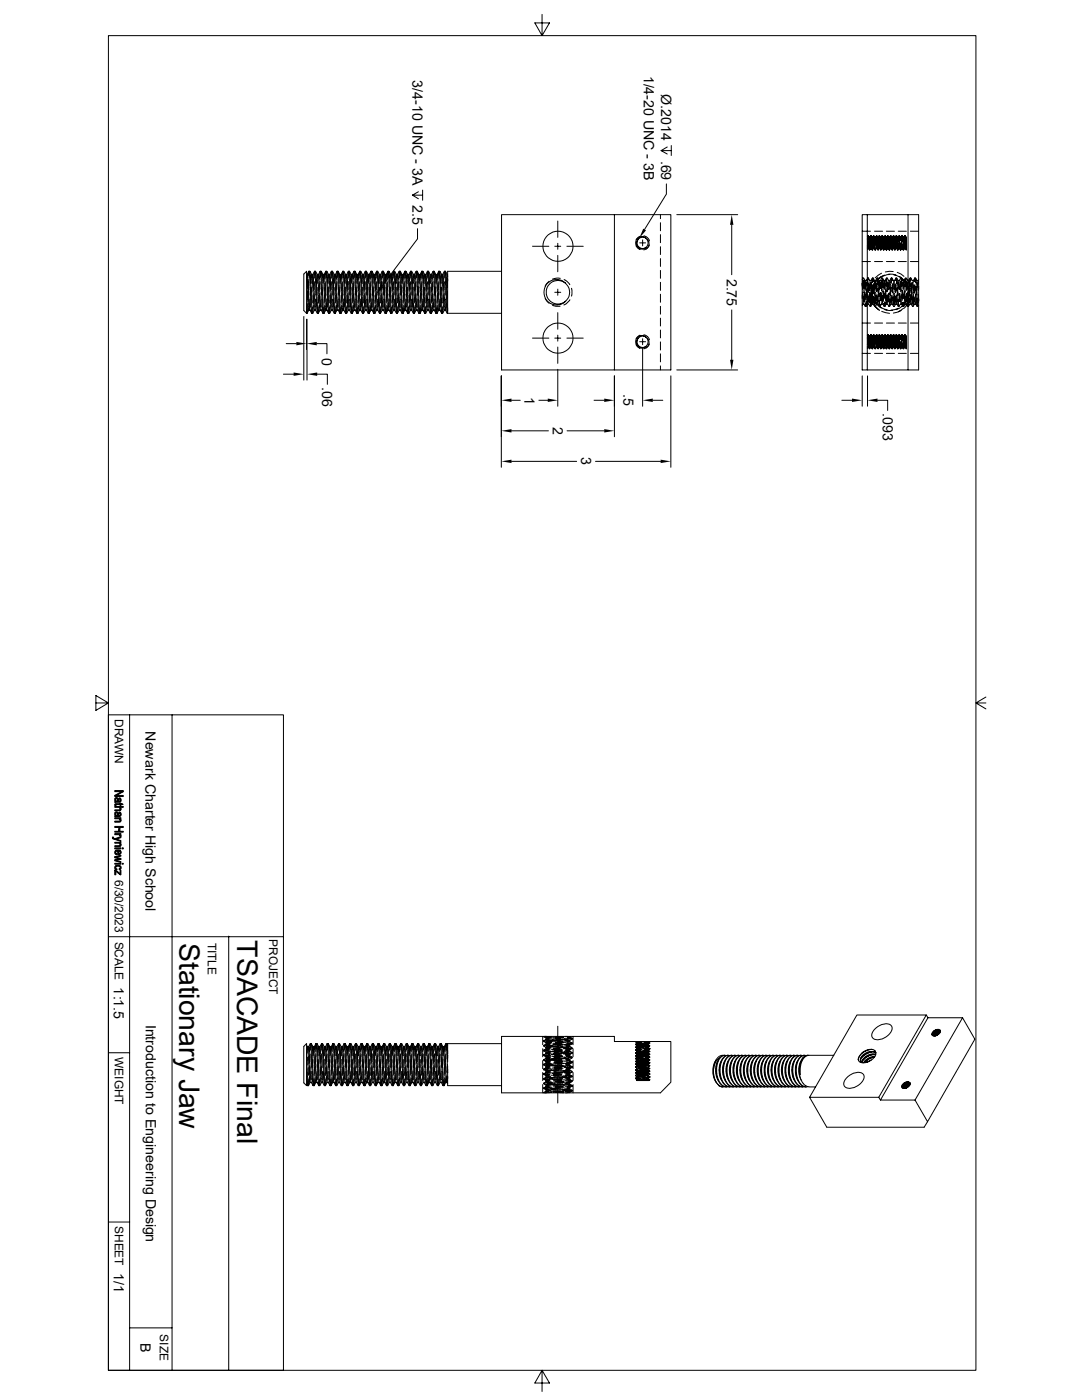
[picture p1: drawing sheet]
<svg xmlns="http://www.w3.org/2000/svg" width="216mm" height="279mm" viewBox="0 0 216 279" stroke-linecap="round" stroke-linejoin="round" font-family="sans-serif">
<defs><g id="words">
<g font-size="5.7">
<text x="35.7" y="188.1" transform="rotate(90 35.7 188.1)">Stationary Jaw</text>
<text x="47.3" y="187.7" transform="rotate(90 47.3 187.7)">TSACADE Final</text>
</g>
<g font-size="2.8">
<text x="82.3" y="16" transform="rotate(90 82.3 16)">3/4-10 UNC - 3A</text>
<text x="128.5" y="15.1" transform="rotate(90 128.5 15.1)">1/4-20 UNC - 3B</text>
<text x="131.9" y="18.7" transform="rotate(90 131.9 18.7)">Ø.2014</text>
<text x="131.9" y="32" transform="rotate(90 131.9 32)">.69</text>
<text x="82.3" y="41" transform="rotate(90 82.3 41)">2.5</text>
<text x="145" y="55.6" transform="rotate(90 145 55.6)">2.75</text>
<text x="64.2" y="71.4" transform="rotate(90 64.2 71.4)">0</text>
<text x="64.3" y="77.3" transform="rotate(90 64.3 77.3)">.06</text>
<text x="104.6" y="79.2" transform="rotate(90 104.6 79.2)">1</text>
<text x="124.4" y="78.7" transform="rotate(90 124.4 78.7)">.5</text>
<text x="176.1" y="82.5" transform="rotate(90 176.1 82.5)">.093</text>
<text x="110.3" y="85.2" transform="rotate(90 110.3 85.2)">2</text>
<text x="116" y="91.3" transform="rotate(90 116 91.3)">3</text>
<text x="29" y="145.9" transform="rotate(90 29 145.9)">Newark Charter High School</text>
<text x="22.7" y="197.1" transform="rotate(90 22.7 197.1)">1:1.5</text>
<text x="29.1" y="204.5" transform="rotate(90 29.1 204.5)">Introduction to Engineering Design</text>
<text x="22.7" y="254" transform="rotate(90 22.7 254)">1/1</text>
<text x="28" y="268" transform="rotate(90 28 268)">B</text>
</g>
<g font-size="2.4">
<text x="22.9" y="143.5" transform="rotate(90 22.9 143.5)">DRAWN</text>
<text x="22.9" y="175.6" transform="rotate(90 22.9 175.6)">6/30/2023</text>
<text x="22.9" y="187.9" transform="rotate(90 22.9 187.9)">SCALE</text>
<text x="41.5" y="188.1" transform="rotate(90 41.5 188.1)">TITLE</text>
<text x="53.7" y="187.4" transform="rotate(90 53.7 187.4)">PROJECT</text>
<text x="22.9" y="211" transform="rotate(90 22.9 211)">WEIGHT</text>
<text x="22.9" y="244.7" transform="rotate(90 22.9 244.7)">SHEET</text>
<text x="31.9" y="266.3" transform="rotate(90 31.9 266.3)">SIZE</text>
</g>
</g></defs>
<g fill="none" stroke="#000" stroke-width=".2">
<path d="M21.6 7.1h173.1v266.4h-173.1zM108.2 2.9v4.2l1.4-2.5h-2.9l1.5 2.5M82.3 38.9l1.2 .8M83.5 38.3l-1.2 .6h2M84.3 37.9v2.1M131.9 30.1l1.2 .6M133 36.7v2l-4.4 7.1M133.1 29.3l-1.2 .8h2M133.9 29v2M61.2 55.3l.3 5.7 .1 .9M61.2 54.8h.1M61.3 54.8l.5 6.9 .4 .8"/>
<path d="M61.3 54.8l-.1 .8M61.4 58.2l-.1 1.6M61.5 55.8l-.1 1.6M61.5 58.6v1.6M61.6 56.2v1.6M61.6 54.1l-.1 .9M61.6 54.1l.6 8.4M61.6 54.1l-.3 .7M61.6 54.1h.2M61.8 54.1l.6 8.4M61.8 54.1l-.1 1.3M61.8 59.7l-.1 1.6"/>
<path d="M61.8 54.1l.4 .7M61.9 57.3v1.6M62.1 59.7l-.2 1.6M62.2 54.8l.5 7.1M62.2 54.8l-.2 1.7M62.2 57.3l-.1 1.6M62.2 54.8h.2M62.4 54.8l.5 6.7 .4 1M62.4 54.8l-.2 1.8M62.5 58.9l-.1 1.6M62.6 56.5l-.1 1.6M62.7 58.6l-.1 1.6"/>
<path d="M62.7 56.2v1.6M62.8 54.1l-.2 1.6M62.8 54.1l.5 8.4M62.8 54.1l-.4 .7M62.8 54.1h.1M62.9 54.1l.6 8.4M62.9 54.1l-.1 1.3M62.9 59.7v1.6M62.9 54.1l.4 .7M63.1 57.3l-.1 1.6M63.2 59.7l-.1 1.6M63.3 57.3l-.1 1.6"/>
<path d="M63.3 54.8l.6 7.1M63.3 54.8l-.2 1.7M63.3 54.8h.2M63.5 54.8l.5 6.8 .4 .9M63.5 54.8l-.2 1.8M63.6 58.9l-.1 1.6M63.7 56.5l-.1 1.6M63.8 58.6l-.1 1.6M63.9 56.2l-.1 1.6M63.9 54.1l-.1 1.6M63.9 54.1l.6 8.4M63.9 54.1l-.4 .7"/>
<path d="M63.9 54.1h.2M64.1 54.1l.5 8.4M64.1 54.1l-.2 1.3M64.1 59.7l-.1 1.6M64.1 54.1l.4 .7M64.2 57.3l-.1 1.6M64.3 59.7l-.1 1.6M64.4 57.3l-.1 1.6M64.4 54.8h.3M64.5 54.8l.5 7.1M64.5 54.8l-.2 1.7M64.6 54.8l.3 1.5 .2 5.1 .1 .5 .4 .6"/>
<path d="M64.6 54.8l-.1 1.8M64.7 58.9l-.1 1.6M64.8 56.5v1.6M64.9 58.6v1.6M65 56.2l-.1 1.6M65 54.1l-.1 1.6M65 54.1l.6 8.4M65 54.1l-.4 .7M65 54.1h.2M65.2 54.1l.6 8.4M65.2 54.1l-.1 1.3M65.2 59.7l-.1 1.6"/>
<path d="M65.2 54.1l.4 .7M65.3 57.3l-.1 1.6M65.4 59.7l-.1 1.6M65.6 54.8l.5 7.1M65.6 54.8l-.2 1.7M65.6 57.3l-.1 1.6M65.6 54.8h.2M65.8 54.8l.5 6.7 .4 1M65.8 54.8l-.2 1.8M65.9 58.9l-.1 1.6M66 56.5l-.1 1.6M66 58.6v1.6"/>
<path d="M66.1 56.2v1.6M66.1 54.1l-.1 1.6M66.1 54.1l.2 .9 .4 7.5M66.1 54.1l-.3 .7M66.2 54.1h.1M66.3 54.1l.6 8.4M66.3 54.1l-.1 1.3M66.3 59.7v1.6M66.3 54.1l.4 .7M66.5 57.3l-.1 1.6M66.5 59.7v1.6M66.7 57.3l-.1 1.6"/>
<path d="M66.7 54.8h.2M66.7 54.8l.6 7.1M66.7 54.8l-.2 1.7M66.9 54.8l.5 6.8 .4 .9M66.9 54.8l-.2 1.8M67 58.9l-.1 1.6M67.1 56.5l-.1 1.6M67.1 58.6v1.6M67.3 56.2l-.1 1.6M67.3 54.1l-.2 1.6M67.3 54.1l.6 8.4M67.3 54.1l-.4 .7"/>
<path d="M67.3 54.1h.1M67.4 54.1l.6 8.4M67.4 54.1l-.1 1.3M67.5 59.7l-.1 1.6M67.5 54.1l.3 .7M67.6 57.3l-.1 1.6M67.7 59.7l-.1 1.6M67.8 54.8l.6 7.1M67.8 54.8l-.2 1.7M67.8 57.3l-.1 1.6M67.8 54.8h.3M68 54.8l.2 1 .3 5.6 .1 .5 .4 .6"/>
<path d="M68 54.8l-.1 1.8M68.1 58.9l-.1 1.6M68.2 56.5v1.6M68.3 58.6l-.1 1.6M68.4 56.2l-.1 1.6M68.4 54.1l-.2 1.6M68.4 54.1l.6 8.4M68.4 54.1l-.4 .7M68.4 54.1h.2M68.6 54.1l.4 7.5 .2 .9M68.6 54.1l-.1 1.3M68.6 59.7l-.1 1.6"/>
<path d="M68.6 54.1l.4 .7M68.7 57.3l-.1 1.6M68.8 59.7l-.1 1.6M69 54.8l.5 7.1M69 54.8l-.3 1.7M69 57.3l-.1 1.6M69 54.8h.2M69.2 54.8l.4 6.8 .5 .9M69.2 54.8l-.2 1.8M69.2 58.9v1.6M69.3 56.5v1.6M69.4 58.6l-.1 1.6"/>
<path d="M69.5 56.2v1.6M69.5 54.1l-.1 1.6M69.5 54.1l.2 1 .4 7.4M69.5 54.1l-.3 .7M69.6 54.1h.1M69.7 54.1l.6 8.4M69.7 54.1l-.1 1.3M69.7 59.7l-.1 1.6M69.7 54.1l.4 .7M69.8 57.3v1.6M69.9 59.7l-.1 1.6M70.1 57.3l-.1 1.6"/>
<path d="M70.1 54.8h.2M70.1 54.8l.6 7.1M70.1 54.8l-.2 1.7M70.3 54.8l.6 7.1M70.3 54.8l-.2 1.8M70.4 58.9l-.1 1.6M70.5 56.5l-.1 1.6M70.5 58.6v1.6M70.7 56.2l-.1 1.6M70.7 54.1l-.2 1.6M70.7 54.1l.5 8.4M70.7 54.1l-.4 .7"/>
<path d="M70.7 54.1h.1M70.8 54.1l.6 8.4M70.8 54.1l-.1 1.3M70.9 59.7l-.2 1.6M70.9 54.1l.3 .7M71 57.3l-.1 1.6M71.1 59.7l-.1 1.6M71.2 54.8l.6 7.1M71.2 54.8l-.2 1.7M71.2 57.3l-.1 1.6M71.2 54.8h.3M71.4 54.8l.5 6.7 .4 1"/>
<path d="M71.4 54.8l-.2 1.8M71.5 58.9l-.1 1.6M71.6 56.5l-.1 1.6M71.7 58.6l-.1 1.6M71.8 56.2l-.1 1.6M71.8 54.1l-.2 1.6M71.8 54.1l.5 8.4M71.8 54.1l-.4 .7M71.8 54.1h.2M72 54.1l.5 8.4M72 54.1l-.2 1.3M72 59.7l-.1 1.6"/>
<path d="M72 54.1l.3 .7M72.1 57.3l-.1 1.6M72.2 59.7l-.1 1.6M72.3 57.3v1.6M72.3 54.8l.6 7.1M72.3 54.8l-.2 1.7M72.3 54.8h.3M72.6 54.8l.5 7.1M72.6 54.8l-.3 1.8M72.6 58.9v1.6M72.7 56.5l-.1 1.6M72.8 58.6l-.1 1.6"/>
<path d="M72.9 56.2l-.1 1.6M72.9 54.1l-.1 1.6M72.9 54.1l.6 8.4M72.9 54.1l-.3 .7M72.9 54.1h.2M73.1 54.1l.6 8.4M73.1 54.1l-.2 1.3M73.1 59.7l-.1 1.6M73.1 54.1l.4 .7M73.2 57.3v1.6M73.3 59.7l-.1 1.6M73.4 57.3v1.6"/>
<path d="M73.4 54.8h.3M73.5 54.8l.4 6.7 .1 .4h.3M73.5 54.8l-.2 1.7M73.7 54.8l.1 .9 .4 6 .4 .8M73.7 54.8l-.2 1.8M73.7 58.9v1.6M73.8 56.5v1.6M73.9 58.6v1.6M74 56.2v1.6M74 54.1l-.1 1.6M74 54.1l.6 8.4M74 54.1l-.3 .7"/>
<path d="M74 54.1h.2M74.2 54.1l.6 8.4M74.2 54.1l-.1 1.3M74.2 59.7l-.1 1.6M74.2 54.1l.4 .7M74.3 57.3v1.6M74.5 59.7l-.2 1.6M74.6 54.8l.5 7.1M74.6 54.8l-.2 1.7M74.6 57.3l-.1 1.6M74.6 54.8h.2M74.8 54.8l.6 7.1"/>
<path d="M74.8 54.8l-.2 1.8M74.9 58.9l-.1 1.6M75 56.5l-.1 1.6M75.1 58.6l-.1 1.6M75.1 56.2v1.6M75.1 54.1l-.1 1.6M75.1 54.1l.2 .9 .4 7.5M75.1 54.1l-.3 .7M75.2 54.1h.2M75.4 54.1l.5 8.4M75.4 54.1l-.2 1.3M75.4 59.7l-.1 1.6"/>
<path d="M75.4 54.1l.3 .7M75.5 57.3l-.1 1.6M75.6 59.7l-.1 1.6M75.7 57.3l-.1 1.6M75.7 54.8h.2M75.7 54.8l.6 7.1M75.7 54.8l-.2 1.7M75.9 54.8l.5 6.8 .4 .9M75.9 54.8l-.2 1.8M76 58.9l-.1 1.6M76.1 56.5l-.1 1.6M76.2 58.6l-.1 1.6"/>
<path d="M76.3 56.2l-.1 1.6M76.3 54.1l-.1 1.6M76.3 54.1l.6 8.4M76.3 54.1l-.4 .7M76.3 54.1h.2M76.5 54.1l.5 8.4M76.5 54.1l-.2 1.3M76.5 59.7l-.1 1.6M76.5 54.1l.3 .7M76.6 57.3l-.1 1.6M76.7 59.7l-.1 1.6M76.8 54.8l.5 6.8 .1 .3h.3"/>
<path d="M76.8 54.8l-.1 1.7M76.8 57.3v1.6M76.8 54.8h.3M77 54.8l.2 .9 .3 5.7 .1 .5 .4 .6M77 54.8l-.1 1.8M77.1 58.9l-.1 1.6M77.2 56.5v1.6M77.3 58.6l-.1 1.6M77.4 56.2l-.1 1.6M77.4 54.1l-.1 1.6M77.4 54.1l.6 8.4M77.4 54.1l-.4 .7"/>
<path d="M77.4 54.1h.2M77.6 54.1l.4 7.5 .2 .9M77.6 54.1l-.1 1.3M77.6 59.7l-.1 1.6M77.6 54.1l.4 .7M77.7 57.3l-.1 1.6M77.9 59.7l-.2 1.6M78 54.8l.5 7.1M78 54.8l-.2 1.7M78 57.3l-.1 1.6M78 54.8h.2M78.2 54.8l.5 6.8 .4 .9"/>
<path d="M78.2 54.8l-.2 1.8M78.2 58.9v1.6M78.4 56.5l-.1 1.6M78.4 58.6v1.6M78.5 56.2v1.6M78.5 54.1l-.1 1.6M78.5 54.1l.2 1 .4 7.4M78.5 54.1l-.3 .7M78.6 54.1h.1M78.7 54.1l.6 8.4M78.7 54.1l-.1 1.3M78.7 59.7v1.6"/>
<path d="M78.7 54.1l.4 .7M78.9 57.3l-.1 1.6M79 59.7l-.1 1.6M79.1 57.3l-.1 1.6M79.1 54.8h.2M79.1 54.8l.6 7.1M79.1 54.8l-.2 1.7M79.3 54.8l.5 6.9 .4 .8M79.3 54.8l-.2 1.8M79.4 58.9l-.1 1.6M79.5 56.5l-.1 1.6M79.5 58.6v1.6"/>
<path d="M79.7 56.2l-.1 1.6M79.7 54.1l-.2 1.6M79.7 54.1l.6 8.4M79.7 54.1l-.4 .7M79.7 54.1h.1M79.8 54.1l.6 8.4M79.8 54.1l-.1 1.3M79.9 59.7l-.1 1.6M79.9 54.1l.3 .7M80 57.3l-.1 1.6M80.1 59.7l-.1 1.6M80.2 54.8l.6 7.1"/>
<path d="M80.2 54.8l-.1 1.7M80.2 57.3l-.1 1.6M80.2 54.8h.3M80.4 54.8l.5 6.7 .5 1M80.4 54.8l-.1 1.8M80.5 58.9l-.1 1.6M80.6 56.5l-.1 1.6M80.7 58.6l-.1 1.6M80.8 56.2l-.1 1.6M80.8 54.1l-.2 1.6M80.8 54.1l.6 8.4M80.8 54.1l-.4 .7"/>
<path d="M80.8 54.1h.2M81 54.1l.4 7.6 .2 .8M81 54.1l-.1 1.3M81 59.7l-.1 1.6M81 54.1l.4 .7M81.1 57.3l-.1 1.6M81.2 59.7l-.1 1.6M81.3 57.3v1.6M81.4 54.8l.5 7.1M81.4 54.8l-.2 1.7M81.4 54.8h.2M81.6 54.8l.4 6.8 .5 .9"/>
<path d="M81.6 54.8l-.2 1.8M81.6 58.9v1.6M81.7 56.5v1.6M81.8 58.6l-.1 1.6M81.9 56.2l-.1 1.6M81.9 54.1l-.1 1.6M81.9 54.1l.6 8.4M81.9 54.1l-.3 .7M82 54.1h.1M82.1 54.1l.6 8.4M82.1 54.1l-.1 1.3M82.1 59.7l-.1 1.6"/>
<path d="M82.1 54.1l.4 .7M82.3 57.3l-.1 1.6M82.3 59.7v1.6M82.5 57.3l-.1 1.6M82.5 54.8h.2M82.5 54.8l.4 6.7 .1 .4h.3M82.5 54.8l-.2 1.7M82.7 54.8l.5 6.9 .4 .8M82.7 54.8l-.2 1.8M82.8 58.9l-.1 1.6M82.8 56.5v1.6M82.9 58.6v1.6"/>
<path d="M83.1 56.2l-.1 1.6M83.1 54.1l-.2 1.6M83.1 54.1l.5 8.4M83.1 54.1l-.4 .7M83.1 54.1h.1M83.2 54.1l.6 8.4M83.2 54.1l-.1 1.3M83.2 59.7l-.1 1.6M83.2 54.1l.4 .7M83.3 45.6v2.1l-7.1 9.4M83.4 57.3l-.1 1.6M83.5 59.7l-.1 1.6"/>
<path d="M83.6 54.8l.6 7.1M83.6 54.8l-.2 1.7M83.6 57.3l-.1 1.6M83.6 54.8h.3M83.8 54.8l.5 6.7 .5 1M83.8 54.8l-.1 1.8M83.9 58.9l-.1 1.6M84 56.5l-.1 1.6M84.1 58.6l-.1 1.6M84.2 56.2l-.1 1.6M84.2 54.1l-.2 1.6M84.2 54.1l.1 .9 .5 7.5"/>
<path d="M84.2 54.1l-.4 .7M84.2 54.1h.2M84.4 54.1l.5 8.4M84.4 54.1l-.2 1.3M84.4 59.7l-.1 1.6M84.4 54.1l.4 .7M84.5 57.3l-.1 1.6M84.6 59.7l-.1 1.6M84.7 57.3l-.1 1.6M84.7 54.8h.3M84.8 54.8l.5 7.1M84.8 54.8l-.3 1.7"/>
<path d="M85 54.8l.4 6.8 .5 .9M85 54.8l-.2 1.8M85 58.9l-.1 1.6M85.1 56.5l-.1 1.6M85.2 58.6l-.1 1.6M85.3 56.2l-.1 1.6M85.3 54.1l-.1 1.6M85.3 54.1l.6 8.4M85.3 54.1l-.3 .7M85.3 54.1h.2M85.5 54.1l.6 8.4M85.5 54.1l-.2 1.3"/>
<path d="M85.5 59.7l-.1 1.6M85.5 54.1l.4 .7M85.6 57.3v1.6M85.7 59.7l-.1 1.6M85.9 54.8l.4 6.8 .1 .3h.3M85.9 54.8l-.2 1.7M85.9 57.3l-.1 1.6M85.9 54.8h.2M86.1 54.8l.1 .9 .3 5.7 .1 .5 .4 .6M86.1 54.8l-.2 1.8M86.1 58.9v1.6M86.2 56.5v1.6"/>
<path d="M86.3 58.6l-.1 1.6M86.4 56.2v1.6M86.4 54.1l-.1 1.6M86.4 54.1l.6 8.4M86.4 54.1l-.3 .7M86.4 54.1h.2M86.6 54.1l.4 7.5 .2 .9M86.6 54.1l-.1 1.3M86.6 59.7l-.1 1.6M86.6 54.1l.4 .7M86.7 57.3v1.6M86.9 59.7l-.2 1.6"/>
<path d="M87 54.8l.5 7.1M87 54.8l-.2 1.7M87 57.3l-.1 1.6M87 54.8h.2M87.2 54.8l.5 6.8 .4 .9M87.2 54.8l-.2 1.8M87.2 58.9v1.6M87.4 56.5l-.1 1.6M87.5 58.6l-.1 1.6M87.5 56.2v1.6M87.5 54.1l-.1 1.6M87.5 54.1l.2 1 .4 7.4"/>
<path d="M87.5 54.1l-.3 .7M87.6 54.1h.2M87.8 54.1l.5 8.4M87.8 54.1l-.2 1.3M87.8 59.7l-.1 1.6M87.8 54.1l.3 .7M87.9 57.3l-.1 1.6M88 59.7l-.1 1.6M88.1 57.3l-.1 1.6M88.1 54.8h.2M88.1 54.8l.6 7.1M88.1 54.8l-.2 1.7"/>
<path d="M88.3 54.8l.6 7.1M88.3 54.8l-.2 1.8M88.4 58.9l-.1 1.6M88.5 56.5l-.1 1.6M88.6 58.6l-.1 1.6M88.7 56.2l-.1 1.6M88.7 54.1l-.1 1.6M88.7 54.1l.6 8.4M88.7 54.1l-.4 .7M88.7 54.1h.2M88.9 54.1l.4 7.8M88.9 54.1l-.2 1.3"/>
<path d="M88.9 59.7l-.1 1.6M88.9 54.1l.3 .7M89 57.3l-.1 1.6M89.2 58.1l-.1 1.6M89.2 54.8l.1 .5M89.2 54.8l-.1 1.7M89.2 54.8h.1M89.3 55.6l-.1 1.8M100.1 54.1h-10.8v7.8M100.1 42.8h33.8v31h-33.8zM106.3 49.1h3.2M108.8 57.1l-.3 1.2 .3 1.3"/>
<path d="M109.6 56.1l-.8 1 .8-.9 1.1-.4 1.1 .1 1.1 .6-.9-.5h-.8l-.8 .2-.6 .4-.5 .6-.3 .7v.9l.4 .9 .7 .6 .9 .4 .9-.1 1-.5M110.7 49.1h1.2M110.7 58.3h1.2M111.3 44.1v3.3M111.3 48.6v1.1M111.3 51v3.2M111.3 57.7v1.2M111.8 55.5h-.7l-.9 .2M112.6 55.8l.5 .3 .6 .7M112.9 56.6a2.37 2.37 0 0 1 0 3.5M113.1 49.1h3.3M113.7 59.8l-.8 .9-.4 .2"/>
<path d="M114 57.5v1.6M122.6 42.8v31M127 47.8l-.2 .7 .2 .6M127 49.1l.8 .6h.6l.5-.3M127 49.1l.7 .6M127.3 47.8l-.3 .5v.5l.2 .6 .5 .4M127.6 48.5h1.2M127.7 47.2l-.7 .6M128.2 47.9v1.2M128.5 47.1l.7 .4 .4 .6M128.9 47.5l-.4-.2-.5-.1-.4 .1-.6 .5M129.1 47.7l.3 .4 .1 .7-.2 .5-.4 .4"/>
<path d="M129.6 48.9l-.4 .6-.8 .4M131.8 42.8v.8M131.8 44.4v1.7M131.8 46.8v1.6M131.8 49.2v1.6M131.8 51.6v1.6M131.8 54v1.5M131.8 56.3v1.7M131.8 58.7v1.6M135 42.8h12.2M146 44.9v9.9M172 56.5l.1 1.4"/>
<path d="M172 46.1h1.7M172 52.2h1.7M172.1 58.3l-.1 1.3M172.1 55.8l-.1 1.3M172.2 58.7l.1 1.5M172.2 55.5l-.2 .3M172.2 55.5l.4 .5M172.3 55.9l-.2 1.5M172.3 56l.1 1.6M172.3 59.2l-.1 1.5-.1-.1M172.4 58.3l.1 1.6M172.4 55.9l.1 1.6"/>
<path d="M172.5 56.9l-.1 1.5M172.6 58.3v1.6M172.6 56l.1 .1 .1 1.3M172.6 58.8l-.1 1.5M172.6 56h.2M172.8 56.4l-.2 1.6M172.8 56l.5-.5 .3 .6 .1 1.4M172.8 58.3l.1 1.5M172.9 57.6l-.1 1.6M172.9 56.3l.2 1.6M173.1 57.7l-.1 1.6M173.1 47.5l.1 1.2"/>
<path d="M173.1 42.8h-1.1v31h9.2M173.1 47.2l.2-.1 .3 .2 .2-.2 .2 .2h.2M173.1 58.7l.2 1.6M173.1 48.1v1M173.1 49.6v.1M173.1 49.6h.2M173.2 55.7l-.1-.2-.1 1.4M173.2 47.2l-.1-.1v.7M173.2 47.3l.1-.2 .1 1.3M173.3 56.5l.1 1.6M173.3 59.2l-.2 1.4M173.3 48.6l-.2 1v-.2"/>
<path d="M173.3 49.6l.1 .3M173.3 55.7v-.2l-.2 1.4M173.3 48l.1 1.7M173.4 47.8v-.5l.2 1.2M173.4 58.9l.1 1.6M173.4 56.4l.1 1.6M173.4 56.8l-.1 1.6M173.5 58.3l.3 1.6M173.5 48.2l-.2 1.4v-.2M173.5 58.8l.2 1.6M173.5 56h.3M173.6 58.7l-.2 1.6"/>
<path d="M173.6 47.4l.1 1.4M173.7 47.8l-.2 1.5M173.7 49l-.1 .9-.2-.7M173.7 49.6l-.2 .3M173.7 56.3l-.1 1.6M173.8 59.5l-.1 1.5M173.8 58.3l.1 1.6M173.8 47.1l.1 1.6M173.8 58.9l.4 1.5zM173.9 48.4l-.2 1.2v-.3M173.9 49.6l.1 .3 .3-.3M173.9 57.1l-.1 1.6"/>
<path d="M173.9 59.5l-.1 1.6M173.9 56.4l.1 1.6M173.9 47.5l-.1-.4-.1 1.1M173.9 47.6l.1-.3 .2 1.3M173.9 48.3l.2 1.5M174 58.3l.1 .7 .3 .8M174 57.1l-.1 1.7M174 48l-.1 1.6h-.2M174.1 58.8l.1 1.6M174.1 56.1l-.5 1.5M174.2 48.7l-.2 1.2-.1-.4M174.2 56.3l-.1-.8-.2 .8"/>
<path d="M174.2 59.1l-.2 1.6M174.2 47.4l.1 1.6M174.2 55.5l-.4 .5M174.2 59.3l.3 .6 .5 .8M174.2 57.1l.1 1.5M174.2 55.5l.3 .5M174.3 47.1l-.2 .2M174.3 49.6h.1M174.3 56.2l-.1-.7-.1 .9M174.3 47.5l-.1 1.6M174.3 47.1h.1M174.4 59.4l.1 1.6"/>
<path d="M174.4 57l.1 1.6M174.4 56.8l-.2 1.5M174.4 56.6l-.5 .8-.1 .7M174.4 56.9l-.3 1v.6M174.4 47.8l-.1-.7-.1 .8M174.4 48.2l-.1 1.4-.1-.2M174.4 47.1l.1 .2h.2l.2-.2 .4 .2 .2-.2M174.5 48.6l.1 1.3 .1-.3M174.5 47.3v1.6M174.5 59.4l.1 1.6M174.5 58.6l-.1 1.6M174.5 46.1h1.6"/>
<path d="M174.5 52.2h1.6M174.6 47.9l-.1 1.5M174.7 56.3l-.2 1.6M174.7 56.2l-.6 1.4M174.7 58.3l.1 1.6M174.8 58.9l-.1 1.6M174.8 56h-.3l.2 1.5M174.8 47.6l.1 1.5M174.8 48.5l-.1 1.4-.1-.2M174.8 56l1-.7zM174.8 56.4l.2 1.6M174.8 47.2l-.1 1.6-.1-1.5-.1 .1"/>
<path d="M174.8 49.6h.2M174.9 56.6l-.1 1.5M174.9 59l-.1 1.6M174.9 47.7l.1-.6v.9M175 55.8v-.3l.2 1.3M175 47.7v1.5M175 49.6l.1 .3M175 56.6l-.1 1.6M175 58.8l.1 1.6M175 48l-.1 1.5-.2 .4-.3-.3M175.1 55.8l.1-.3 .1 1.1-.1 1.7M175.1 59.1l-.1 1.6"/>
<path d="M175.1 48.8l.1 1.1 .1-.5M175.1 47.4l.2 1.6M175.1 55.5l-.4 .5M175.2 55.5l.2 .5M175.2 49.9h.1M175.2 57.6l.1 1.6M175.2 47.7l-.2 1.6M175.3 48.1l-.1 1.6M175.3 60l.2 1.1 .1-.4M175.3 57.5l.1 1.6M175.3 47.7l.2 1.6M175.4 47.4l.1-.3 .1 1.2"/>
<path d="M175.4 49.6l-.1 .3M175.4 49.6h.2M175.4 58.6l-.1 1.6M175.4 56h.3M175.5 59.9l.1 1.2 .1-.3M175.5 56l.1 1.6M175.5 47.1l-.1 1.5M175.5 47.1l.2 .2h.2M175.6 49.6l.1 .3 .3-.3M175.6 56.2l-.1 1.6M175.6 47.9l-.2 1.5M175.6 47.9l.1 1.5"/>
<path d="M175.7 58.4l.1 1.6 .1-1.6M175.7 58.4l-.1 1.5M175.7 47.5l.2 1.6M175.8 56.5l.1 1.6M175.8 47.5l-.2 1.6M175.8 49.1l-.1 .8-.1-.8M175.9 56l-.1 1.6M175.9 54.5l-1.3 1M175.9 58.9l.2 1.6M175.9 47.9l.2 1.5M175.9 55.5l-.2 .5M176 56l-.1 1.7"/>
<path d="M176 48l-.1 1.5M176 55.5l.4 .5M176 49.6h.1M176 55.8l.1 1.6M176.1 47.4l-.1-.3-.1 1.2M176.1 47.2l.1 1.3M176.1 47.1l-.3 .2M176.1 59l-.2 1.6M176.1 48.2l.1 1.5M176.1 47.1l.1 .2h.2l.2-.2 .2 .2 .3-.2 .4 .2M176.1 49.6l.2 .3 .2-.3M176.1 55.7l.2 1.6"/>
<path d="M176.1 47.7l-.1 1.6M176.2 58.2l.1 1.5M176.2 56.6l-.1 1.7M176.3 58.1l.1 1.5M176.3 47.7l.1 1.6M176.4 58.5l-.1 1.7M176.4 47.4l-.2 1.6M176.4 56h.2M176.4 56l.2 1.7M176.5 47.6l-.1 1.6M176.5 48.9l-.1 1-.1-.6M176.5 54.9l-1.3 .8"/>
<path d="M176.5 48.1l.2-1-.1 2M176.5 48l.2 1.6M176.5 49.6h.2M176.6 56.2l-.2 1.5M176.6 58.4l.1 1.6M176.6 47.2l.1 1.7M176.7 49.6l.2 .3M176.7 57.8l-.1 1.6M176.7 56.6l.2 1.5M176.8 48.4l.2 1.4M176.8 57.9l-.1 1.6M176.9 55.5l-.3 .5"/>
<path d="M176.9 46.1h1.6M176.9 52.2h1.6M176.9 55.5l-.2 1.5M176.9 58.9l.1 1.6M176.9 47.9l.1 1.5M176.9 55.5l.4 .5M177 55.5l-.1 1.6M177 48.6l-.1 1.3-.1-.3M177 47.4l-.2 1.4M177 56.3l.1 1.6M177 59l-.1 1.6M177 47.8l.2-.7v.8"/>
<path d="M177.1 48.2l.1 1.4 .1-.2M177.1 49.6l-.1 .3M177.1 49.6h.1M177.2 58.7v1.6M177.2 56.3v1.5M177.2 47.4l-.2 1.6M177.2 56.6l-.1 1.6M177.2 54.7l1.6 .2M177.2 49.6l.2 .3 .3-.3M177.3 58.6l.1 1.6M177.3 48.7l.1 1.2 .1-.4M177.3 47.5l.1 1.6"/>
<path d="M177.3 56h.3M177.3 58.5l-.1 1.6M177.3 47.4l-.1 1.6M177.4 56.1l.1 1.6M177.5 48l.1 1.6M177.5 56.1l-.1 1.6M177.5 54.8a3.8 3.8 0 0 0-2 .7l-.7 .8M177.5 59.6l-.2 1.5M177.5 58.5l.2 1.6M177.5 56l.3-.5 .5 .5M177.6 47.6l-.1-.3-.1 1.3M177.6 48.3l-.1 1.5"/>
<path d="M177.7 57.3l-.1 1.5M177.7 59.7l-.2 1.4v-.1M177.7 56.6l.1 1.6M177.7 47.1l-.2 1.6M177.7 48.4l.1 1.2 .1-.3M177.7 49.6h.1M177.7 47.5l.1-.4 .1 1M177.8 47.1l-.3 .2M177.8 57.4l-.1 1.5M177.8 47.8l.1 1.6M177.8 47.1l.1 .2h.2l.2-.2 .3 .2 .3-.2M177.8 49.6l.2 .3 .2-.3"/>
<path d="M177.8 59l.2 1.5M177.9 56.1l-.1-.6-.1 1M177.9 48.9l.2 1v-.6M178 58.9l-.2 1.6M178 47.4l-.2 1.5M178 56.9l.1 1.6M178.1 56l-.1-.5-.2 1.1M178.1 48.2l.1 1.4 .1-.1M178.1 59.3l.1 1.5M178.1 56.8l.1 1.6M178.1 56.6l-.1 1.5M178.1 48l-.1 1.6"/>
<path d="M178.2 47.8l-.1-.5-.1 1.2M178.2 54.2l-1.5 .1M178.2 47.2l.1-.1 .1 1.3M178.2 49.6h.2M178.3 59.2l.1 1.5M178.3 58.5l-.2 1.5M178.3 48.6l.1 1 .1-.5M178.3 56h.2M178.3 56.2l.1 1.5M178.4 54.9l1.1 .3 1.3 1.3M178.4 49.6l.2 .3M178.4 47.2l-.1-.1-.1 1.4"/>
<path d="M178.4 48l.2 1.6M178.5 58.5l.1 1.6M178.5 56.1l-.2 1.6M178.5 59.1l-.1 1.6M178.6 47.5l-.1-.2-.1 1.4M178.6 56.6l.1 1.6M178.6 56.7v1.6M178.6 59.2l-.1 1.5M178.6 48.9v1l-.2-.7M178.6 48.3l.2 1.3 .1-.3M178.7 55.9l.1-.4 .1 1.1M178.8 56.8l-.1 1.6"/>
<path d="M178.8 59l.1 1.6M178.8 47.9l-.2-.6-.1 1M178.8 49.6l-.2 .3M178.8 49.6h.1M178.8 56l.1-.5 .2 1.1M178.8 47.8l-.1 1.6M178.8 48.7l.1 .9 .1-.7M178.9 58.9l-.1 1.6M178.9 47.5l-.1-.4-.1 1.1M178.9 47.1l.2 1.5M178.9 55.5l-.4 .5M178.9 47.1l.2 .2h.1"/>
<path d="M178.9 48.3l.2 1.6M178.9 55.5l.3 .5M178.9 49.6l.2 .3M179 57.4l.1 1.6M179 54.4l1.4 .8M179.1 56.5l-.1 1.6M179.1 59.8l.1 1.3 .1-.2M179.1 57.4l.1 1.5M179.2 47.7l-.1-.4-.2 1.2M179.2 58.4l-.1 1.6M179.2 48.5l.1 1.1 .1-.5M179.2 56h.3"/>
<path d="M179.2 59.7l.2 1.4 .1-.1M179.2 56.2l.2 1.6M179.2 46.1h1.6M179.2 52.2h1.6M179.3 47.5l-.1 1.6M179.3 48.8l-.1 1.1-.1-.5M179.3 48l-.1-.7-.1 .9M179.4 49.6l-.3 .3M179.4 49.6h.1M179.4 56l-.2 1.6M179.5 58.6l.1 1.6M179.5 47.4l.1 1.6"/>
<path d="M179.5 47.1l-.3 .2M179.5 55.2l1.1 1M179.5 58.5l-.1 1.7M179.5 47.1l.1 .2h.2l.2-.2 .3 .2 .3-.2 .2 .2v.4M179.5 49.6l.2 .3 .2-.3M179.6 56.7l.1 1.6M179.6 47.7l-.1-.6-.1 .9M179.6 56.2l-.1 1.5M179.6 58.6l-.1 1.6M179.6 48.5l.1 1.4 .1-.2M179.6 48.8l-.1 .8-.1-.7M179.7 47.9l-.1-.6-.1 1"/>
<path d="M179.7 48l.1-.7 .1 .9M179.7 55.6l.2 1.6M179.7 56.3v1.5M179.7 59.1l.2 1.5M179.8 48.7l.1 .9 .1-.6M179.8 48.4l-.1 1.5-.1-.2M179.9 55.5l.1 1.6M179.9 58.8l-.2 1.6M179.9 47.6l.1-.5 .1 .9M179.9 55.5h-.2l-.2 .5M179.9 55.5l.2 .5M179.9 49.6h.2"/>
<path d="M180 58v1.6M180 55.6l.8 1.1M180 47.3l-.1 1.6M180 56.5l-.1 1.5M180 49.6l.3 .3M180.1 57.9l.1 1.6M180.1 48.9l.1 1 .1-.5M180.1 47.6l.1 1.6M180.1 56h.3M180.2 58.4l-.2 1.5M180.2 56.3l.1 1.5M180.2 48.6l-.1 1-.1-.6"/>
<path d="M180.3 47.8l.1-.5 .1 1.1M180.3 48l-.1-.7-.1 .9M180.4 58.6l.1 1.6M180.4 48.8l.1 .8 .1-.8M180.4 58l-.1 1.6M180.5 48.2l-.2 1.6M180.5 49.6l-.2 .3M180.5 49.6h.1M180.5 56.7l.1 1.6M180.6 47.1l-.2 1.5M180.6 47.4v-.3l.1 1.2M180.6 58.1l-.1 1.5"/>
<path d="M180.6 55.6l-.1 1.6M180.6 55.5l-.3 .7-.1 1.4M180.6 49.6l.2 .3v-.2M180.6 47.9l.1 1.6M180.6 48l.2-.7v2.4v-.6M180.7 59.1l.1 1.6M180.7 55.5l.4 .5M180.7 55.7l-.1 1.6M180.8 56.1v1.6M180.8 48.5l-.2 1.1v-.5M180.8 58.8l-.1 1.6M180.9 58.5l.1 1.6"/>
<path d="M180.9 56.1l.1 1.6M180.9 59.8l-.9 1.2M181 55.7l.7 1.4M181 56.9l.2 .4 .1 1M181 56.4l-.2 1.6M181.1 58.5v1.5M181.1 56h.2M181.1 58.3l-.1 1.6M181.1 57.5v1.6M181.1 56.3l.2 1.6M181.2 42.8h2.1v31h-2.1zM181.2 42.8h-8.1v31"/>
<path d="M181.2 57.1l.3 1.6M181.2 59.1l-.6 1.4M181.3 59.8l-.2 1.3v-.2M181.3 58.7l.1 1.5M181.3 56l.3-.5 .4 .5M181.4 56l-.3 1.5M181.4 59.5l-.3 .9-.3 .5M181.4 57.4l-.1 1.7M181.4 59.9l-.1 1.2-.1-.3M181.4 56.8l.2 1.6M181.5 57.5l-.1 1.6M181.6 59.1l.2 1.5"/>
<path d="M181.7 46.1h1.6M181.7 52.2h1.6M181.7 55.9l-.1-.4-.1 1.2M181.7 56.7l.1 1.6M181.7 58.8l-.1 1.5M181.8 55.8l-.1-.3-.1 1.2M181.9 57.9l-.2 1.6M181.9 59.1l.1 1.6M181.9 56.6v1.6M181.9 56.4l-.1 1.6M182 59l.1 1.6M182 56h.3"/>
<path d="M182 58.3l-.1 1.6M182.1 56.3l.1 1.6M182.2 59.3v1.6M182.3 58.7l.1 1.6M182.3 56l-.2 1.5M182.4 56.9l-.1 1.6M182.4 59.4l-.2 1.6M182.4 56.8l.1 1.6M182.5 56.1v-.6l.2 .9M182.5 57l-.1 1.5M182.6 56.2l.1-.7 .1 .9M182.6 59.2l.1 1.5 .1-.1"/>
<path d="M182.7 55.5l-.5 .5M182.7 57.2l.1 1.6M182.7 58.7l-.1 1.6M182.7 55.5l.3 .5M182.8 59.6l.2 1.5M182.8 57.1l.1 1.7M182.9 56.3l-.1 1.6M183 59.5l.1 1.5-.1 .1M183 58.2l-.1 1.6M183 56h.2M183 56.4l.2 1.6M183.2 58.7l-.1 1.6"/>
<path d="M183.2 58.8l.1 1.3M183.3 56.1l-.1-.1-.2 1.4M183.3 57.1v.9M183.3 59.6v.8M183.3 55.8l-.1 .2M56.6 74.7h2M57.1 68.6h2M60.6 63.2v12.7M61.2 63.7v6.1zM61.2 61.9v-7.8l-.6 .6v7.3l.6 .5M61.2 61.9l.1 .6M61.2 62.5h.1"/>
<path d="M61.2 61.9v.6M61.3 63.7v12.2M61.3 60.6l-.1 1.6M61.4 61l-.1 1.5M61.6 61.9h.3M61.6 61.9l-.3 .6M62.2 62.5h.2M62.4 61.3l-.2 1.2M62.5 61l-.1 1.5M62.7 61.9h.3M62.7 61.9l-.3 .6M63.2 68.6h2v2"/>
<path d="M63.3 74.7h2v2M63.3 62.5h.2M63.5 61.3l-.2 1.2M63.7 61l-.2 1.5M63.9 61.9h.2M63.9 61.9l-.4 .6M64.5 62.5h.1M64.6 61.3l-.1 1.2M64.8 61l-.2 1.5M65 61.9h.3M65 61.9l-.4 .6M65.6 62.5h.1"/>
<path d="M65.7 61.3l-.1 1.2M65.9 61l-.1 1.5M66.1 61.9h.3M66.1 61.9l-.3 .6M66.7 62.5h.2M66.8 61.3l-.1 1.2M67.1 61l-.2 1.5M67.3 61.9h.2M67.3 61.9l-.4 .6M67.9 62.5h.1M68 61.3l-.1 1.2M68.2 61l-.2 1.5"/>
<path d="M68.4 61.9h.2M68.4 61.9l-.4 .6M69 62.5h.1M69.1 61.3l-.1 1.2M69.3 61l-.1 1.5M69.5 61.9h.3M69.5 61.9l-.3 .6M70.1 62.5h.2M70.2 61.3l-.1 1.2M70.4 61l-.1 1.5M70.7 61.9h.2M70.7 61.9l-.4 .6"/>
<path d="M70.9 61.9l.3 .6M71.2 62.5h.2M71.4 61.3l-.2 1.2M71.5 61l-.1 1.5M71.8 61.9h.2M71.8 61.9l-.4 .6M72.3 62.5h.2M72.5 61.3l-.2 1.2M72.7 61l-.2 1.5M72.9 61.9h.3M72.9 61.9l-.4 .6M73.1 61.9l.4 .6"/>
<path d="M73.5 62.5h.2M73.6 61.3l-.1 1.2M73.8 61l-.1 1.5M74 61.9l-.3 .6M74.6 62.5h.2M74.8 61.3l-.2 1.2M74.9 61l-.1 1.5M75.1 61.9h.3M75.1 61.9l-.3 .6M75.4 61.9l.3 .6M75.7 62.5h.2M75.9 61.3l-.2 1.2"/>
<path d="M76.1 61l-.2 1.5M76.3 61.9h.2M76.3 61.9l-.4 .6M76.9 62.5h.1M77 61.3l-.1 1.2M77.2 61l-.2 1.5M77.4 61.9l-.4 .6M78 62.5h.1M78.1 61.3l-.1 1.2M78.3 61l-.1 1.5M78.5 61.9h.3M78.5 61.9l-.3 .6"/>
<path d="M79.1 62.5h.2M79.2 61.3l-.1 1.2M79.5 61l-.2 1.5M79.7 61.9h.2M79.7 61.9l-.4 .6M80.3 62.5h.1M80.4 61.3l-.1 1.2M80.6 61l-.2 1.5M80.8 61.9h.2M80.8 61.9l-.4 .6M81.4 62.5h.1M81.5 61.3l-.1 1.2"/>
<path d="M81.7 61l-.1 1.5M81.9 61.9h.3M81.9 61.9l-.3 .6M82.5 62.5h.2M82.6 61.3l-.1 1.2M82.8 61l-.1 1.5M83.1 61.9l-.4 .6M83.6 62.5h.2M83.8 61.3l-.2 1.2M83.9 61l-.1 1.5M84.2 61.9h.2M84.2 61.9l-.4 .6"/>
<path d="M84.8 62.5h.1M84.9 61.3l-.1 1.2M85.1 61l-.2 1.5M85.3 61.9h.3M85.3 61.9l-.4 .6M85.9 62.5h.2M86 61.3l-.1 1.2M86.2 61l-.1 1.5M86.4 61.9l-.3 .6M87 62.5h.2M87.2 61.3l-.2 1.2M87.3 61l-.1 1.5"/>
<path d="M87.5 61.9h.3M87.5 61.9l-.3 .6M88.1 62.5h.2M88.3 61.3l-.2 1.2M88.5 61l-.2 1.5M88.7 61.9h.2M88.7 61.9l-.4 .6M88.9 61.9l.3 .6M89.1 60.5l-.2 1.4M89.3 62.5h10.8M89.3 61.9v.6M100 75v18.3"/>
<path d="M102.1 79.9h1.7M106.3 67.5h3.2M107.5 79.9h1.8M110.2 60.9l.7 .2h.9M110.7 67.5h1.2M111.3 62.4v3.3M111.3 66.9v1.2M111.3 69.3v3.2M111.3 73.7v7.4M112.9 60.1l-.9 .6-1.2 .2-1-.4-1-.9 .8 .9M113.1 67.5h3.3M118.5 79.9h2.1"/>
<path d="M122.6 75v12.2M127 67.6l-.2 .6 .2 .6M127.3 67.6l-.3 .4v.6l.3 .6 .4 .3-.7-.7M127.6 68.2h1.2M127.7 66.9l-.7 .7M128.2 69.4v11.7M128.2 67.6v1.2M128.5 66.8l.7 .4 .4 .6M128.9 67.3l-.5-.2h-.6l-.4 .3-.3 .5 .1 .7 .4 .5 .4 .2 .9-.2-.1 .2-.6 .2-.4-.1-.8-.6M128.9 67.3l-.5-.3h-.6l-.8 .6M128.9 67.3a1.15 1.15 0 0 1 0 1.8M129.1 67.5l.4 .5v.5l-.1 .5-.5 .4"/>
<path d="M129.6 68.6l-.5 .7-.7 .3M130.3 79.9h1.9M131.8 61.1v1.6M131.8 63.5v1.6M131.8 65.9v1.5M131.8 68.2v1.6M131.8 70.6v1.6M131.8 73v.8M133.9 75v18.3M135 73.8h12.2M146 61.8v10M168 79.9h2"/>
<path d="M172 64.5h1.7M172 70.5h1.7M172 60.9l.2-.2h.2l.2 .4M172 75v6.1M172.8 60l-.1 1.1-.1-.4M172.9 60.1l-.1 1-.1-.4M173.1 67.6v-.8l.1 .2 .1-.2 .1 1.3M173.1 67.3l.1 1.1M173.1 60.7h.3M173.1 67l.2-.2 .1 .3M173.1 60.7l-.4 .4M173.1 75v6.1"/>
<path d="M173.1 67.8v1M173.3 68.3l-.2 1v-.2M173.3 69.3l.1 .3M173.3 67.8l.1 1.6M173.3 60.7l.3 .4 .4-.4h.3M173.3 69.3l-.2 .2M173.4 67.5v-.4l.2 1.1M173.4 67.1h.2M173.5 67.9l-.2 1.4v-.1M173.6 67.1l.1 1.5M173.6 67.1l.1-.3 .3 .3M173.7 67.5l-.2 1.6"/>
<path d="M173.7 68.7l-.1 .9-.2-.7M173.8 66.9l.1 1.6M173.9 68.1l-.2 1.2v-.3M173.9 69.3l-.4 .3M173.9 69.3l.2 .3M173.9 67.3l.1-.2 .2 1.3-.2 1.2-.1-.3M173.9 67.2l-.1-.4-.1 1.1M173.9 68l.2 1.6M174 67.1h.2M174 67.8l-.1 1.5M174.2 60.6l1.1 1.2M174.2 67.1l.1 1.6"/>
<path d="M174.2 60.7l.3 .4 1 .8M174.3 66.8l-.2 .3M174.3 67.3l-.1 1.6M174.3 66.8h.1M174.4 67.5l-.1-.7-.1 .8M174.4 67.9l-.1 1.4-.1-.1M174.4 66.8l.1 .3M174.5 68.3l.1 1.3 .1-.3M174.5 67.1v1.6M174.5 64.5h1.6M174.5 70.5h1.6M174.5 67.1h.2"/>
<path d="M174.6 67.6l-.1 1.6M174.7 67.1l.2-.3 .2 .3M174.8 60.5l1.1 1M174.8 67.3l.1 1.6M174.8 68.2l-.1 1.4-.1-.1M174.8 67l-.1 1.5-.2-1.4v.1M174.8 69.3l-.1 .3-.4-.3-.2 .3M174.8 69.3h.2M174.9 67.4l.1-.6v.9M175 67.4v1.6M175 60.7h.2l.3 .4h.1l.3-.4h.2l.3 .4M175 60.7l-.3 .4"/>
<path d="M175 69.3l.1 .3M175 67.8l-.2 1.5M175.1 79.9h2v2M175.1 68.5l.1 1.1 .1-.5M175.1 67.1l.2 1.6M175.1 67.1h.2M175.2 69.6h.1M175.2 67.4l-.2 1.6M175.3 67.9l-.1 1.6M175.3 67.5l.2 1.5M175.4 67.1l.1-.3 .1 1.3M175.5 66.8l-.1 1.5"/>
<path d="M175.5 66.8l-.2 .3M175.5 66.8l.2 .3M175.6 61.2l.5 .4 .9 .2M175.6 67.6l-.2 1.6M175.6 68.8l.1 .8 .1-.8M175.6 67.6l.1 1.6M175.7 67.1h.2M175.7 67.3l.2 1.6M175.8 67.3l-.2 1.6M175.9 62.1l1.6 .4M175.9 67.6l.2 1.6M176 67.7l-.1 1.6"/>
<path d="M176.1 67.1l-.1-.3-.1 1.2M176.1 66.9l.1 1.3M176.1 66.8l-.3 .3M176.1 67.9l.1 1.6M176.1 66.8l.1 .3M176.1 67.5l-.1 1.5M176.2 67.1h.2M176.3 67.4l.1 1.6M176.4 67.1l-.2 1.6M176.4 67.1l.2-.3 .2 .3M176.5 67.4l-.1 1.6M176.5 68.6l-.1 1-.1-.6"/>
<path d="M176.5 67.8l.2 1.5h-.2l-.1 .3-.3-.3-.3 .3-.4-.3-.1 .3M176.6 61.8l1.5 .1M176.6 60.2l-.2 .9-.1-.6M176.6 67l.1 1.6M176.7 69.3l.2 .3M176.7 60.3l-.1 .8-.2-.6M176.7 67.4l-.1-.6-.1 1M176.7 67.3l-.1 1.6M176.8 68.1l.2 1.5M176.8 60.7h.3l.3 .4 .4-.4M176.8 67.1h.2M176.9 64.5h1.6"/>
<path d="M176.9 70.5h1.6M176.9 60.7l-.5 .4M176.9 67.6l.1 1.6M177 67.1l.1-.3 .3 .3M177 69.6l.1-.3h.1l.2 .3M177 68.3l-.1 1.3-.1-.2M177 67.1l-.2 1.4M177 67.5l.2-.7v.8M177.1 67.9l.1 1.4 .1-.1M177.2 67.2l-.2 1.5M177.3 68.5l.1 1.1 .1-.4M177.3 67.2l.1 1.6"/>
<path d="M177.3 67.1l-.1 1.6M177.4 67.1h.1M177.5 67.8l.1 1.5M177.6 67.3l-.1-.2-.1 1.3M177.6 68.1l-.1 1.5M177.7 66.8l-.2 1.6M177.7 68.1l.1 1.2 .1-.3M177.7 67.3l.1-.5 .1 1.1M177.8 60.7h.3M177.8 66.8l-.3 .3M177.8 67.5l.1 1.6M177.8 66.8l.1 .3"/>
<path d="M177.9 68.7l.2 .9v-.6M177.9 67.1h.2M178 67.1l-.2 1.5M178 60.7l.4 .4M178.1 67.9l.1 1.4 .1-.1M178.1 67.1l.2-.3 .2 .3M178.1 67.8l-.1 1.5M178.2 67.5l-.1-.4-.1 1.1M178.2 67l.1-.2 .1 1.4M178.3 68.3l.1 1 .1-.5M178.4 69.3l.2 .3M178.4 66.9l-.1-.1-.1 1.4"/>
<path d="M178.4 69.3h-.2l-.1 .3-.4-.3-.3 .3M178.4 67.7l.2 1.6M178.5 67.1h.1M178.6 67.3l-.1-.2-.1 1.3M178.6 68.7v.9l-.2-.6M178.6 68.1l.2 1.2 .1-.3M178.6 69.6l.2-.3h.1l.2 .3M178.8 67.6l-.2-.5-.1 1M178.8 67.6l-.1 1.5M178.8 68.5l.1 .8 .1-.6M178.9 67.3l-.1-.5-.1 1.1M178.9 66.8l.2 1.6"/>
<path d="M178.9 66.8l-.3 .3M178.9 66.8l.2 .3M178.9 68l.2 1.6M178.9 60.7l.3 .4 .5-.4h.2l.3 .4M179 60.7h-.3l-.2 .4M179.1 67.1h.1M179.2 67.4l-.1-.3-.2 1.1M179.2 68.2l.1 1.1 .1-.4M179.2 64.5h1.6M179.2 70.5h1.6M179.3 61.5l-1.5 .4M179.3 67.2l-.1 1.6"/>
<path d="M179.3 68.5l-.1 1.1-.1-.4M179.3 67.8l-.1-.7-.1 .8M179.5 67.1l.1 1.6M179.5 66.8l-.3 .3M179.5 66.8l.1 .3M179.6 67.5l-.1-.7-.1 .9M179.6 68.2l.1 1.4 .1-.2M179.6 68.5l-.1 .8-.1-.7M179.6 67.1h.2M179.7 67.6l-.1-.5-.1 1M179.7 67.7l.1-.6 .1 .8M179.8 62l-1.5 .5"/>
<path d="M179.8 68.4l.1 .9 .1-.6M179.8 67.1l.2-.3 .2 .3M179.8 68.2l-.1 1.4-.1-.1M179.9 67.4l.1-.6 .1 1M180 67.1l-.1 1.5M180 69.3l.3 .3M180.1 60.4l.1 .7 .1-.7M180.1 69.3h-.2l-.2 .3-.3-.3-.3 .3M180.1 61l-1.3 .8M180.1 68.6l.1 1 .1-.5M180.1 67.4l.1 1.5M180.2 60.3l.1 .8 .1-.6"/>
<path d="M180.2 68.4l-.1 .9-.1-.6M180.2 67.1h.1M180.3 61.5l-1 .7M180.3 67.6l.1-.5 .1 1M180.3 67.8l-.1-.7-.1 .8M180.3 67.1l.2-.3 .3 .3M180.5 67.9l-.2 1.7M180.6 66.8l-.2 1.5M180.6 67.2v-.4l.1 1.2M180.6 68.5l-.1 .8-.1-.7M180.6 60.7h.2M180.6 67.6l.1 1.7"/>
<path d="M180.6 67.8l.2-.7v2.3v-.6M180.6 60.7l-.4 .4M180.8 68.2l-.2 1.1v-.4M180.8 67.1v.4M180.8 69.4v.2l-.2-.3h-.1l-.2 .3M180.8 60.7l.3 .4M181.4 60.2l-1 1.3M181.5 60.7h.3M181.6 60.7l-.5 .4M181.7 64.5h1.6M181.7 70.5h1.6M181.8 60.7l.3 .4 .4-.4h.3"/>
<path d="M182.7 60.7l.3 .4M183.3 60.9l-.1 .2M102.1 86h7.3M102.1 92.1h13M113.2 86h7.4M118.8 92.1h13M196.7 139.1l-2 1.2h2M19.1 140.3h2.5l-2.5-1.5v3l2.5-1.5M21.6 142.7h35v130.8h-35zM25.9 142.7v130.8M34.3 142.7v130.8M194.7 140.3l2 1.2"/>
<path d="M21.6 186.9h35M45.6 186.8v86.5M21.6 210.1h4.3M61.2 210.3v-2l-.6 .5v7.3l.6 .6v-2.6M61.2 210.3l.2 5.3 .2 1.1M61.2 214.1l.2 2.6M61.2 210.3v3.8M61.2 208.6l.1 .3M61.2 216.3l.1 .4M61.3 213.4l-.1 1.4M61.3 208.9l.6 7.1M61.3 208.9l-.1 1.5"/>
<path d="M61.3 210.9v1.7M61.3 208.9h.3M61.4 216.7h.2M61.5 215.4l-.1 1.3M61.6 208.9l.4 6.7 .5 1.1M61.6 208.9l-.2 1.3M61.6 213v1.6M61.7 215.1l-.1 1.6M61.7 210.7l-.1 1.5M61.8 212.7l-.1 1.6M61.9 210.4l-.1 1.5M61.9 216h.2"/>
<path d="M61.9 216l-.3 .7M61.9 208.3l-.1 1.5M61.9 208.3l.6 8.4M61.9 208.3l-.3 .6M61.9 208.3h.2M62.1 208.3l.4 7.5 .2 .9M62.1 208.3l-.1 1.2M62.1 213.8l-.1 1.6M62.1 208.3l.4 .6M62.2 211.5l-.1 1.5M62.4 213.8l-.2 1.6M62.4 211.5v1.6"/>
<path d="M62.5 208.9l.5 7.1M62.5 208.9l-.2 1.8M62.5 208.9h.2M62.5 216.7h.2M62.7 215.4l-.2 1.3M62.7 208.9l.5 6.8 .4 1M62.7 208.9l-.2 1.8M62.7 213v1.6M62.8 215.1l-.1 1.6M62.9 210.7l-.1 1.5M62.9 212.7v1.6M63 210.3l-.1 1.6"/>
<path d="M63 208.3l-.1 1.5M63 208.3l.6 8.4M63 216h.3M63 216l-.3 .7M63 208.3l-.3 .6M63.1 208.3h.1M63.2 208.3l.6 8.4M63.2 208.3l-.1 1.2M63.2 213.8l-.1 1.6M63.2 208.3l.4 .6M63.4 211.5l-.1 1.5M63.5 213.8l-.1 1.6"/>
<path d="M63.6 211.5l-.1 1.6M63.6 208.9h.2M63.6 208.9l.5 6.7v.4h.3M63.6 208.9l-.2 1.8M63.6 216.7h.2M63.8 215.4l-.2 1.3M63.8 208.9l.2 .9 .3 6.1 .4 .8M63.8 208.9l-.2 1.8M63.9 213l-.1 1.6M64 215.1l-.2 1.6M64 210.7l-.1 1.5M64.1 212.7l-.1 1.6"/>
<path d="M64.2 210.3l-.1 1.6M64.2 208.3l-.2 1.5M64.2 208.3l.5 8.4M64.2 216l-.4 .7M64.2 208.3l-.4 .6M64.2 208.3h.1M64.3 208.3l.6 8.4M64.3 208.3l-.1 1.2M64.3 213.8v1.6M64.3 208.3l.4 .6M64.5 211.5l-.1 1.5M64.6 213.9l-.1 1.5"/>
<path d="M64.7 208.9l.6 7.1M64.7 208.9l-.2 1.8M64.7 211.5l-.1 1.6M64.7 208.9h.3M64.7 216.7h.2M64.9 215.4l-.2 1.3M64.9 208.9l.5 6.7 .5 1.1M64.9 208.9l-.1 1.8M65 213l-.1 1.6M65.1 215.1l-.2 1.6M65.1 210.7l-.1 1.5M65.2 212.7l-.1 1.6"/>
<path d="M65.3 210.4l-.1 1.5M65.3 208.3l-.1 1.5M65.3 208.3l.1 .8 .5 7.6M65.3 216h.2M65.3 216l-.4 .7M65.3 208.3l-.4 .6M65.3 208.3h.2M65.5 208.3l.5 8.4M65.5 208.3l-.2 1.2M65.5 213.8l-.1 1.6M65.5 208.3l.4 .6M65.6 211.5l-.1 1.5"/>
<path d="M65.7 213.9l-.1 1.5M65.8 211.5l-.1 1.6M65.8 208.9h.3M65.9 208.9l.5 7.1M65.9 208.9l-.2 1.8M65.9 216.7h.1M66 215.4l-.1 1.3M66.1 208.9l.4 6.9 .5 .9M66.1 208.9l-.2 1.8M66.1 213l-.1 1.6M66.2 215.1l-.2 1.6M66.3 210.7l-.1 1.5"/>
<path d="M66.3 212.7v1.6M66.4 210.4l-.1 1.5M66.4 208.3l-.1 1.5M66.4 208.3l.6 8.4M66.4 216h.3M66.4 216l-.4 .7M66.4 208.3l-.3 .6M66.4 208.3h.2M66.6 208.3l.6 8.4M66.6 208.3l-.1 1.2M66.6 213.8l-.1 1.6M66.6 208.3l.4 .6"/>
<path d="M66.8 211.5l-.1 1.5M66.8 213.9v1.5M67 208.9l.5 7.1M67 208.9l-.2 1.8M67 211.5l-.1 1.6M67 208.9h.2M67 216.7h.2M67.1 215.4l-.1 1.3M67.2 208.9l.2 .9 .2 5.7 .1 .5 .4 .7M67.2 208.9l-.2 1.8M67.3 213l-.1 1.6M67.4 215.1l-.2 1.6"/>
<path d="M67.4 210.7l-.1 1.5M67.4 212.7v1.6M67.5 216h.3M67.6 210.4l-.1 1.5M67.6 208.3l-.2 1.5M67.6 208.3l.5 8.4M67.6 216l-.4 .7M67.6 208.3l-.4 .6M67.6 208.3h.1M67.7 208.3l.5 7.4 .1 1M67.7 208.3l-.1 1.2M67.7 213.8l-.1 1.6"/>
<path d="M67.7 208.3l.4 .6M67.9 211.5l-.1 1.5M68 213.9l-.1 1.5M68.1 208.9l.6 7.1M68.1 208.9l-.2 1.8M68.1 211.5l-.1 1.6M68.1 208.9h.3M68.1 216.7h.2M68.3 215.4l-.2 1.3M68.3 208.9l.5 6.8 .5 1M68.3 208.9l-.1 1.8M68.4 213l-.1 1.6"/>
<path d="M68.5 215.1l-.2 1.6M68.5 210.7l-.1 1.5M68.6 212.7l-.1 1.6M68.7 210.3l-.1 1.6M68.7 208.3l-.2 1.5M68.7 208.3l.1 .9 .5 7.5M68.7 216h.2M68.7 216l-.4 .7M68.7 208.3l-.4 .6M68.7 208.3h.2M68.9 208.3l.5 8.4M68.9 208.3l-.2 1.2"/>
<path d="M68.9 213.8l-.1 1.6M68.9 208.3l.4 .6M69 211.5l-.1 1.5M69.1 213.8l-.1 1.6M69.2 211.5l-.1 1.6M69.2 208.9h.3M69.3 208.9l.5 7.1M69.3 208.9l-.3 1.8M69.3 216.7h.1M69.4 215.4l-.1 1.3M69.5 208.9l.5 7.1M69.5 208.9l-.2 1.8"/>
<path d="M69.5 213l-.1 1.6M69.6 215.1l-.2 1.6M69.6 210.7v1.5M69.7 212.7l-.1 1.6M69.8 210.3l-.1 1.6M69.8 208.3l-.2 1.5M69.8 208.3l.6 8.4M69.8 216h.3M69.8 216l-.4 .7M69.8 208.3l-.4 .6M69.8 208.3h.2M70 208.3l.6 8.4"/>
<path d="M70 208.3l-.2 1.2M70 213.8l-.1 1.6M70 208.3l.4 .6M70 216l.4 .7M70.1 211.5v1.5M70.2 213.8l-.1 1.6M70.4 208.9l.5 7.1M70.4 208.9l-.2 1.8M70.4 211.5l-.1 1.6M70.4 208.9h.2M70.4 216.7h.2M70.5 215.4l-.1 1.3"/>
<path d="M70.6 208.9l.4 6.7 .5 1.1M70.6 208.9l-.2 1.8M70.7 213l-.1 1.6M70.7 215.1l-.1 1.6M70.7 210.7v1.5M70.8 212.7l-.1 1.6M70.9 216h.3M70.9 216l-.3 .7M71 210.4l-.1 1.5M71 208.3l-.2 1.5M71 208.3l.5 8.4M71 208.3l-.4 .6"/>
<path d="M71 208.3h.1M71.1 208.3l.4 7.5 .2 .9M71.1 208.3l-.1 1.2M71.1 213.8l-.1 1.6M71.1 208.3l.4 .6M71.2 211.5v1.5M71.4 213.8l-.2 1.6M71.5 211.5l-.1 1.6M71.5 208.9l.6 7.1M71.5 208.9l-.2 1.8M71.5 208.9h.3M71.5 216.7h.2"/>
<path d="M71.7 215.4l-.2 1.3M71.7 208.9l.6 7.1M71.7 208.9l-.2 1.8M71.8 213l-.1 1.6M71.8 215.1l-.1 1.6M71.9 210.7l-.1 1.5M72 212.7l-.1 1.6M72.1 210.4l-.1 1.5M72.1 208.3l-.2 1.5M72.1 208.3l.5 8.4M72.1 216h.2M72.1 216l-.4 .7"/>
<path d="M72.1 208.3l-.4 .6M72.1 208.3h.2M72.3 208.3l.5 8.4M72.3 208.3l-.2 1.2M72.3 213.8l-.2 1.6M72.3 208.3l.3 .6M72.3 216l.3 .7M72.4 211.5l-.1 1.5M72.5 213.9l-.1 1.5M72.6 211.5l-.1 1.6M72.6 208.9h.3M72.6 208.9l.5 6.7 .1 .4h.2"/>
<path d="M72.6 208.9l-.2 1.8M72.6 216.7h.2M72.8 215.4l-.2 1.3M72.9 208.9l.4 7 .4 .8M72.9 208.9l-.3 1.8M72.9 213l-.1 1.6M73 215.1l-.2 1.6M73 210.7l-.1 1.5M73.1 212.7l-.1 1.6M73.2 210.4l-.1 1.5M73.2 208.3l-.2 1.5M73.2 208.3l.5 8.4"/>
<path d="M73.2 216l-.4 .7M73.2 208.3l-.4 .6M73.2 208.3h.2M73.4 208.3l.4 7.4 .2 1M73.4 208.3l-.2 1.2M73.4 208.3l.3 .6M73.4 213.8l-.1 1.6M73.5 211.5l-.1 1.5M73.6 213.9l-.1 1.5M73.7 208.9l.6 7.1M73.7 208.9l-.2 1.8M73.7 211.5v1.6"/>
<path d="M73.7 208.9h.3M73.7 216.7h.2M73.9 215.4l-.2 1.3M74 208.9l.5 7.1M74 208.9l-.2 1.8M74 213v1.6M74.1 215.1l-.1 1.6M74.1 210.7l-.1 1.5M74.2 212.7l-.1 1.6M74.3 210.3v1.6M74.3 208.3l-.1 1.5M74.3 208.3l.2 .8 .4 7.6"/>
<path d="M74.3 216h.2M74.3 216l-.3 .7M74.3 208.3l-.3 .6M74.3 208.3h.2M74.5 208.3l.6 8.4M74.5 208.3l-.2 1.2M74.5 213.8l-.1 1.6M74.5 208.3l.4 .6M74.5 216l.4 .7M74.6 211.5l-.1 1.5M74.7 213.9l-.1 1.5M74.8 211.5v1.6"/>
<path d="M74.8 208.9h.3M74.9 208.9l.5 7.1M74.9 208.9l-.2 1.8M74.9 216.7h.2M75 215.4l-.1 1.3M75.1 208.9l.5 6.9 .4 .9M75.1 208.9l-.2 1.8M75.1 213v1.6M75.2 215.1l-.1 1.6M75.3 210.7l-.1 1.5M75.4 212.7l-.1 1.6M75.4 210.3v1.6"/>
<path d="M75.4 208.3l-.1 1.5M75.4 208.3l.6 8.4M75.4 216h.3M75.4 216l-.3 .7M75.4 208.3l-.3 .6M75.4 208.3h.2M75.6 208.3l.6 8.4M75.6 208.3l-.1 1.2M75.6 213.8l-.1 1.6M75.6 208.3l.4 .6M75.8 211.5l-.1 1.5M75.9 213.9l-.1 1.5"/>
<path d="M76 208.9l.5 6.8v.3h.3M76 208.9l-.2 1.8M76 211.5l-.1 1.6M76 208.9h.2M76 216.7h.2M76.2 215.4l-.2 1.3M76.2 208.9l.2 .9 .3 5.7 .1 .5 .3 .7M76.2 208.9l-.2 1.8M76.3 213l-.1 1.6M76.4 215.1l-.2 1.6M76.4 210.7l-.1 1.5M76.5 212.7l-.1 1.6"/>
<path d="M76.6 210.4l-.1 1.5M76.6 208.3l-.2 1.5M76.6 208.3l.5 8.4M76.6 216l-.4 .7M76.6 208.3l-.4 .6M76.6 208.3h.2M76.8 208.3l.4 7.4 .1 1M76.8 208.3l-.2 1.2M76.8 213.8l-.1 1.6M76.8 208.3l.3 .6M76.9 211.5l-.1 1.5M77 213.8l-.1 1.6"/>
<path d="M77.1 208.9l.6 7.1M77.1 208.9l-.2 1.8M77.1 211.5l-.1 1.6M77.1 208.9h.3M77.1 216.7h.2M77.3 215.4l-.2 1.3M77.3 208.9l.5 6.8 .5 1M77.3 208.9l-.1 1.8M77.4 213l-.1 1.6M77.5 215.1l-.2 1.6M77.5 210.7l-.1 1.5M77.6 212.7l-.1 1.6"/>
<path d="M77.7 210.4l-.1 1.5M77.7 208.3l-.1 1.5M77.7 208.3l.2 .9 .4 7.5M77.7 216h.2M77.7 216l-.4 .7M77.7 208.3l-.4 .6M77.7 208.3h.2M77.9 208.3l.5 8.4M77.9 208.3l-.2 1.2M77.9 213.8l-.1 1.6M77.9 208.3l.4 .6M78 211.5l-.1 1.5"/>
<path d="M78.1 213.8l-.1 1.6M78.2 211.5l-.1 1.6M78.2 208.9h.3M78.3 208.9l.5 7.1M78.3 208.9l-.2 1.8M78.3 216.7h.1M78.4 215.4l-.1 1.3M78.5 208.9l.5 6.9 .4 .9M78.5 208.9l-.2 1.8M78.5 213l-.1 1.6M78.6 215.1l-.2 1.6M78.7 210.7l-.1 1.5"/>
<path d="M78.7 212.7v1.6M78.8 210.4l-.1 1.5M78.8 208.3l-.1 1.5M78.8 208.3l.6 8.4M78.8 216l-.4 .7M78.8 216h.3M78.8 208.3l-.4 .6M78.8 208.3h.2M79 208.3l.6 8.4M79 208.3l-.1 1.2M79 213.8l-.1 1.6M79 208.3l.4 .6"/>
<path d="M79.2 211.5l-.1 1.5M79.2 213.8l-.1 1.6M79.4 208.9l.5 7.1M79.4 208.9l-.2 1.8M79.4 211.5l-.1 1.6M79.4 208.9h.2M79.4 216.7h.2M79.5 215.4l-.1 1.3M79.6 208.9l.2 1 .3 5.7v.4l.4 .7M79.6 208.9l-.2 1.8M79.7 213l-.1 1.6M79.7 215.1l-.1 1.6"/>
<path d="M79.8 210.7l-.1 1.5M79.8 212.7v1.6M79.9 216h.3M79.9 216l-.3 .7M80 210.3l-.1 1.6M80 208.3l-.2 1.5M80 208.3l.5 8.4M80 208.3l-.4 .6M80 208.3h.1M80.1 208.3l.5 7.5 .1 .9M80.1 208.3l-.1 1.2M80.1 213.8v1.6"/>
<path d="M80.1 208.3l.4 .6M80.3 211.5l-.1 1.5M80.4 213.9l-.1 1.5M80.5 211.5l-.1 1.6M80.5 208.9l.6 7.1M80.5 208.9l-.2 1.8M80.5 208.9h.3M80.5 216.7h.2M80.7 215.4l-.2 1.3M80.7 208.9l.5 6.8 .5 1M80.7 208.9l-.2 1.8M80.8 213l-.1 1.6"/>
<path d="M80.9 215.1l-.2 1.6M80.9 210.7l-.1 1.5M81 212.7l-.1 1.6M81.1 210.3l-.1 1.6M81.1 208.3l-.2 1.5M81.1 208.3l.1 1 .5 7.4M81.1 216h.2M81.1 216l-.4 .7M81.1 208.3l-.4 .6M81.1 208.3h.2M81.3 208.3l.5 8.4M81.3 208.3l-.2 1.2"/>
<path d="M81.3 213.8l-.1 1.6M81.3 208.3l.4 .6M81.4 211.5l-.1 1.5M81.5 213.9l-.1 1.5M81.6 211.5l-.1 1.6M81.6 208.9h.3M81.7 208.9l.3 6.2 .2 .9M81.7 208.9l-.3 1.8M81.7 216.7h.1M81.8 215.4l-.1 1.3M81.9 208.9l.4 7 .5 .8M81.9 208.9l-.2 1.8"/>
<path d="M81.9 213l-.1 1.6M82 215.1l-.2 1.6M82 210.7v1.5M82.1 212.7l-.1 1.6M82.2 210.4l-.1 1.5M82.2 208.3l-.2 1.5M82.2 208.3l.6 8.4M82.2 216h.3M82.2 216l-.4 .7M82.2 208.3l-.4 .6M82.2 208.3h.2M82.4 208.3l.6 8.4"/>
<path d="M82.4 208.3l-.1 1.2M82.4 208.3l.4 .6M82.4 213.8l-.1 1.6M82.5 211.5v1.5M82.6 213.9l-.1 1.5M82.8 208.9l.5 7.1M82.8 208.9l-.3 1.8M82.8 211.5l-.1 1.6M82.8 208.9h.2M82.8 216.7h.1M82.9 215.4l-.1 1.3M83 208.9l.4 6.7 .5 1.1"/>
<path d="M83 208.9l-.2 1.8M83.1 213l-.1 1.6M83.1 215.1l-.1 1.6M83.1 210.7v1.5M83.2 212.7l-.1 1.6M83.3 210.4v1.5M83.3 216h.3M83.3 216l-.3 .7M83.4 208.3l-.2 1.5M83.4 208.3l.5 8.4M83.4 208.3l-.4 .6M83.4 208.3h.1"/>
<path d="M83.5 208.3l.6 8.4M83.5 208.3l-.1 1.2M83.5 213.8l-.1 1.6M83.5 208.3l.4 .6M83.7 211.5l-.1 1.5M83.7 213.9v1.5M83.9 211.5l-.1 1.6M83.9 208.9h.2M83.9 208.9l.6 7.1M83.9 208.9l-.2 1.8M83.9 216.7h.2M84.1 215.4l-.2 1.3"/>
<path d="M84.1 208.9l.5 6.9 .4 .9M84.1 208.9l-.2 1.8M84.2 213l-.1 1.6M84.2 215.1l-.1 1.6M84.3 210.7l-.1 1.5M84.4 212.7l-.1 1.6M84.5 210.4l-.1 1.5M84.5 208.3l-.2 1.5M84.5 208.3l.5 8.4M84.5 216h.2M84.5 216l-.4 .7M84.5 208.3l-.4 .6"/>
<path d="M84.5 208.3h.1M84.6 208.3l.6 8.4M84.6 208.3l-.1 1.2M84.7 213.8l-.2 1.6M84.7 208.3l.3 .6M84.8 211.5l-.1 1.5M84.9 213.9l-.1 1.5M85 208.9l.5 6.8 .1 .3h.3M85 208.9l-.2 1.8M85 211.5l-.1 1.6M85 208.9h.3M85 216.7h.2"/>
<path d="M85.2 215.4l-.2 1.3M85.2 208.9l.2 .9 .3 5.7 .1 .5 .3 .7M85.2 208.9l-.2 1.8M85.3 213l-.1 1.6M85.4 215.1l-.2 1.6M85.4 210.7l-.1 1.5M85.5 212.7l-.1 1.6M85.6 210.3l-.1 1.6M85.6 208.3l-.2 1.5M85.6 208.3l.5 8.4M85.6 216l-.4 .7M85.6 208.3l-.4 .6"/>
<path d="M85.6 208.3h.2M85.8 208.3l.4 7.4 .2 1M85.8 208.3l-.2 1.2M85.8 213.8l-.1 1.6M85.8 208.3l.3 .6M85.9 211.5l-.1 1.5M86 213.8l-.1 1.6M86.1 208.9l.6 7.1M86.1 208.9l-.2 1.8M86.1 211.5v1.6M86.1 208.9h.3M86.1 216.7h.2"/>
<path d="M86.3 215.4l-.2 1.3M86.4 208.9l.4 6.8 .5 1M86.4 208.9l-.2 1.8M86.4 213v1.6M86.5 215.1l-.1 1.6M86.5 210.7l-.1 1.5M86.6 212.7l-.1 1.6M86.7 210.3v1.6M86.7 208.3l-.1 1.5M86.7 208.3l.2 .9 .4 7.5M86.7 216h.3M86.7 216l-.3 .7"/>
<path d="M86.7 208.3l-.3 .6M86.7 208.3h.2M86.9 208.3l.6 8.4M86.9 208.3l-.2 1.2M86.9 213.8l-.1 1.6M86.9 208.3l.4 .6M87 211.5v1.5M87.1 213.8l-.1 1.6M87.2 211.5v1.6M87.2 208.9h.3M87.3 208.9l.5 7.1M87.3 208.9l-.2 1.8"/>
<path d="M87.3 216.7h.2M87.4 215.4l-.1 1.3M87.5 208.9l.4 6.5 .1 .6 .4 .7M87.5 208.9l-.2 1.8M87.5 213v1.6M87.6 215.1l-.1 1.6M87.7 210.7l-.1 1.5M87.7 212.7v1.6M87.8 210.4v1.5M87.8 208.3l-.1 1.5M87.8 208.3l.6 8.4M87.8 216h.3"/>
<path d="M87.8 216l-.3 .7M87.8 208.3l-.3 .6M87.8 208.3h.2M88 208.3l.6 8.4M88 208.3l-.1 1.2M88.1 213.8l-.2 1.6M88.1 208.3l.3 .6M88.2 211.5l-.1 1.5M88.3 213.8l-.2 1.6M88.4 208.9l.5 7.1M88.4 208.9l-.2 1.8M88.4 211.5l-.1 1.6"/>
<path d="M88.4 208.9h.2M88.4 216.7h.2M88.6 215.4l-.2 1.3M88.6 208.9l.6 7.1M88.6 208.9l-.2 1.8M88.7 213l-.1 1.6M88.7 215.1l-.1 1.6M88.8 210.7l-.1 1.5M88.9 212.7l-.1 1.6M88.9 216h.3M88.9 216l-.3 .7M89 210.4l-.1 1.5"/>
<path d="M89 208.3l-.2 1.5M89 208.3l.3 5.8M89 208.3l-.4 .6M89 208.3h.2M89.1 214.8l-.2 1.2M89.2 208.3l.1 2M89.2 208.3l-.2 1.2M89.2 208.3l.1 .3M89.2 216l.1 .3M89.2 212.4v1.6M89.3 210.3v.3M89.3 210.6v1"/>
<path d="M89.3 214.1v2.6h10.8M89.3 212.7v1.4M89.3 210.6v1.4M89.3 214.8l-.1 1.2M100.1 208.3h-10.8v2M100.1 206.8h22.5v1.1h11.3v8.1l-2.1 2.1h-31.7zM108.3 206.8v1.7M108.3 209.3v1.6M108.3 211.7v1.6M108.3 214v1.6M108.3 216.5v1.6M108.5 206.8v.1"/>
<path d="M108.5 207.7v.1M108.5 208.7v.1M108.5 209.6v.1M108.5 210.5v.2M108.5 211.5v.1M108.5 212.4v.2M108.5 213.4v.1M108.5 214.3v.1M108.5 215.2v.1M108.5 216.2v.1M108.5 217.1v.2M108.5 218.1h.1"/>
<path d="M108.5 207.8l1.6 .2M108.5 217.3l.5 .3M108.5 216.3l.5 .3M108.5 215.4l.5 .2M108.5 214.4l.5 .3M108.5 213.5l.5 .3M108.5 212.6l.5 .2M108.5 211.6l.5 .3M108.5 210.7l.5 .2M108.5 209.7l.5 .3M108.5 208.8l.5 .3M108.5 207.9l.5 .2"/>
<path d="M108.5 206.9l.5 .3M108.6 216.4l1.6 .1M108.7 210.5h-.2l1.4 .2M108.7 215.3l1.6 .1M108.7 211.5l-.2 .1 1.4 .2M108.8 212.6l1.6 .1M108.9 211.5l1.5 .2M108.9 214.2l-.4 .1 1.2 .1M108.9 215.3h-.4l1.2 .2M109 207.2v.2M109 208.1v.3M109 209v.3"/>
<path d="M109 210v.3M109 210.9v.3M109 211.9v.2M109 212.8v.3M109 213.7v.3M109 214.7v.3M109 215.6v.3M109 216.6v.2M109 217.5v.3M109 208.9l1.6 .1M109 207.4l-.5 .3M109 208.4l-.5 .2"/>
<path d="M109 209.3l-.5 .2M109 210.2l-.5 .3M109 211.2l-.5 .3M109 212.1l-.5 .3M109 213.1l-.5 .2M109 214l-.5 .3M109 214.9l-.5 .3M109 215.9l-.5 .3M109 216.8l-.5 .3M109 217.8l-.5 .2M109.1 207.8l1.5 .1M109.1 217.9l-.6 .2h1.1"/>
<path d="M109.2 217.3l1.6 .2M109.2 209.5l-.7 .1 .8 .1M109.2 216.3l1.6 .1M109.3 210.6l-.8 .1 .8 .1M109.4 212.5l1.6 .1M109.4 213.6l1.6 .1M109.4 213.2l-.9 .1 .7 .1M109.4 214.3l-.9 .1 .6 .1M109.5 217.4l-.5 .2 1 .1M109.5 217.7l-.5 .1 1 .1M109.6 209.8l1.5 .1M109.6 216.5l-.6 .1 1 .1"/>
<path d="M109.6 216.7l-.6 .1 1 .2M109.6 208.8l1.6 .1M109.6 217l-1.1 .1 .5 .1M109.6 215.5l-.6 .1 .9 .2M109.6 215.8l-.6 .1 .9 .1M109.6 214.6l-.6 .1 .9 .1M109.6 214.8l-.6 .2 .9 .1M109.7 213.6l-.7 .1 .9 .2M109.7 213.9l-.7 .1 .8 .1M109.7 212.7l-.7 .1 .8 .1-.8 .2 .8 .1M109.8 208.5l-1.3 .2 1.9-.1M109.8 217.3h1.5"/>
<path d="M109.8 211.8l-.8 .1 .7 .1-.7 .2 .7 .1M109.8 209.5l-1.3 .2 .3 .1M109.8 210.8l-.8 .1 .7 .1M109.9 209.8l-.9 .2 .6 .1M109.9 211.1l-.9 .1 .7 .1M109.9 210.1l-.9 .2 .6 .1M109.9 213.5l1.6 .1M109.9 214.6l1.6 .1M109.9 208.9l-.9 .1 .6 .2M109.9 209.2l-.9 .1 .6 .1M110 212.3l-1.5 .1h.1M110 213.3l-1.3 .1-.1 .1"/>
<path d="M110 208l-1 .1 .6 .1M110 208.2l-1 .1 .6 .2M110 207l-1 .1 .5 .2M110 207.3l-1 .1 .5 .1M110.1 206.9h-1.6l1 .1M110.1 210.8l1.6 .1M110.2 209.8h1.5M110.2 216l-1.6 .2M110.2 217.1l-1.6 .1M110.3 207.1l1.6 .1M110.3 207.3l1.6 .1M110.3 207.6l1.6 .1"/>
<path d="M110.3 207.5l-1.5 .1M110.3 208.3l1.6 .1M110.3 208.5l1.6 .2M110.4 209.5l1.6 .1M110.4 209.2l1.6 .1M110.4 210.2l1.6 .1M110.4 210.4l1.6 .1M110.5 214.5h1.6M110.5 215.6h1.6M110.5 211.1l1.6 .1M110.5 211.4l1.6 .1M110.5 211.3l-1.6 .1"/>
<path d="M110.5 212.3l-1.5 .2M110.5 212l1.6 .2M110.5 212.3l1.6 .1M110.6 213l1.5 .1M110.6 213.3l1.5 .1M110.6 214h1.6M110.6 214.2l1.6 .1M110.7 211.8l1.5 .1M110.7 214.9l1.6 .1M110.7 215.1l1.6 .2M110.7 210.7l1.6 .1M110.7 215l-1.6 .1"/>
<path d="M110.7 215.8l1.6 .1M110.7 216.1l1.6 .1M110.7 216.1l-1.6 .1M110.7 217l1.7 .1M110.8 216.8l1.6 .1M110.8 208l1.6 .1M110.8 217.7l1.6 .1M110.8 218l1.6 .1M110.9 207l1.5 .1M110.9 207.6l-1.6 .1M111 216.5l1.6 .1M111 210.3l-1.5 .1"/>
<path d="M111 215.4l1.6 .1M111.1 211.4l-1.6 .1M111.2 212.8l1.6 .1M111.3 211.7l1.5 .1M111.3 214l-1.7 .2M111.3 215.1l-1.6 .1M111.3 204.8v5.9M111.3 211.9v1.2M111.3 214.2v5.9M111.3 212.3h2.4l-.8 .2 .8 .1-.8 .1M111.4 209l1.6 .1M111.4 207.9l1.6 .1"/>
<path d="M111.4 217.8l-1.5 .1M111.5 217.5l1.7 .1M111.6 209.3l-1.6 .1M111.6 216.4l1.6 .1M111.6 210.4l-1.5 .1M111.8 212.7l1.6 .1M111.8 213.7l1.5 .1M111.8 213.1l-1.6 .1M111.8 214.2h-1.6M111.9 217.3h-1.6M111.9 217.5l-1.6 .1M111.9 210l1.6 .1"/>
<path d="M111.9 216.3l-1.6 .1M111.9 216.6l-1.6 .1M112 208.9l1.5 .1M112 216.8l-1.6 .1M112 215.3l-1.6 .2M112 215.6l-1.6 .1M112 217.9l-1.6 .1M112 214.4l-1.6 .1M112 214.7l-1.6 .1M112.1 213.5l-1.6 .1M112.1 213.7l-1.6 .1M112.1 212.5l-1.6 .1"/>
<path d="M112.1 212.8l-1.6 .1M112.1 208.4h-1.5M112.1 217.4l1.6 .1M112.1 211.6l-1.5 .1M112.1 211.8l-1.5 .2M112.2 209.4l-1.6 .1M112.2 210.7h-1.6M112.2 210.9l-1.6 .1M112.3 209.7l-1.6 .1M112.3 210l-1.6 .1M112.3 213.6l1.6 .1M112.3 208.7l-1.6 .2"/>
<path d="M112.3 209l-1.6 .1M112.4 212.1l-1.7 .1M112.4 213.2l-1.6 .1M112.4 207.8l-1.7 .1M112.4 208.1l-1.6 .1M112.4 206.8l-1.6 .2M112.4 207.1l-1.6 .1M112.5 210.9l1.5 .2M112.5 209.9l1.6 .1M112.5 215.9h-1.5M112.6 217h-1.6M112.6 207.2l1.5 .2"/>
<path d="M112.6 207.5l1.1 .1-.6 .1M112.6 207.8l1.1 .1-.5 .1M112.7 207.4l-1.6 .1M112.7 208.4l1 .2-.6 .1M112.7 208.7l1 .1-.6 .2M112.7 208.4l-1.5 .1M112.7 209.6l1 .2-.7 .1M112.8 209.4l.9 .1-.7 .1M112.8 210.3l.9 .1-.7 .2M112.8 210.6l.9 .1-.7 .1M112.9 214.6l1.2 .2-1.8-.1M112.9 215.7l1.2 .1-.2 .1"/>
<path d="M112.9 211.3l.8 .1-.8 .1M112.9 206.8l.8 .1-.5 .2M112.9 211.5l.8 .1-.8 .2M112.9 211.2h-1.6M112.9 213.1l.8 .2-.8 .1M112.9 213.4l.8 .2-.8 .1M113 214.1l.7 .1-.9 .2M113 214.4l.7 .1-.9 .1M113 211.9l1.1 .1-.4 .1M113 215.1l.7 .1-1 .1M113 215.3l.7 .1-.9 .2M113.1 210.9l1 .1-.4 .1"/>
<path d="M113.1 214.9l-1.6 .1M113.1 216l.6 .1-1 .1M113.1 216.2l.6 .2-1 .1M113.1 216l-1.6 .1M113.1 217.2l.6 .1-1.1 .2M113.2 217l.5 .1-1.1 .1M113.2 208.2l.9 .1-.6 .1M113.2 217.9l.5 .1-.8 .1M113.2 207.1l.9 .1-.6 .1M113.3 207.5l-1.6 .1M113.4 215.6l.7 .1-.8 .1M113.4 216.7l.7 .1-.8 .1"/>
<path d="M113.5 210.1l-1.7 .2M113.5 211.2l-1.6 .1M113.6 212.9l.5 .1-.9 .1M113.6 211.8l.5 .2h-1M113.6 213.9l-1.5 .1M113.7 215l-1.6 .1M113.7 206.9l.4 .3-.4 .4v.3l.4 .3v.1l-.4 .3v.2l.4 .3M113.7 209.5v.3l.4 .3-.4 .4v.2l.4 .4M113.7 211.6l.4 .4M113.7 213.3v.2l.4 .3-.4 .4M113.7 214.5l.4 .3-.4 .4v.2M113.7 215.4l.4 .4"/>
<path d="M113.7 206.8v.2M113.7 214.2v.3M113.7 209.2l.4 .1-1.1 .1M113.8 208.1l.3 .1-1.2 .1M113.8 217.6l-1.6 .2M113.9 217.6l.2 .1-1.3 .1M114 209.2l-1.6 .1M114 216.6l.1 .1-1.3 .1M114 210.2l-1.6 .2M114.1 212.1l-.4 .2v.3l.4 .3-1.5 .1M114.1 213.9l-1.5 .2M114.1 209.1l-.4 .4"/>
<path d="M114.1 212.9l-.4 .4M114.1 215.9l-.4 .2v.3l.4 .2v.2l-.4 .2v.3l.4 .3M114.1 217.6l-.4 .5M114.1 211.2l-.4 .2v.3M114.3 206.8v1.7M114.3 209.3v1.6M114.3 211.7v1.6M114.3 214v1.6M114.3 216.5v1.6M126.8 214.7l.3 .3-.3 .2 .3 .2-.1 .2h.7M126.8 207.9l.3 .2-.3 .3 .3 .3-.3 .3 .3 .2v.2M126.8 209.5l.3 .3-.3 .3 .3 .3-.3 .3 .3 .2v.2"/>
<path d="M126.8 211.3l.3 .3-.3 .2 .3 .2-.3 .3 .3 .3v.2M126.8 213l.3 .1v.2l-.3 .2 .3 .2v.2M126.9 211.8l1.5 .2M126.9 214.7l1.6 .1M126.9 209l1.6 .1M127 213.4l-.2 .1 1.5 .1M127 209h-.2l1.4 .2M127 211.8l1.7 .2M127.1 210.6l-.3 .1 1.3 .1M127.1 212.7l-.3 .3M127.1 213.9l-.3 .1 .3 .3v.2M127.1 214.4l-.3 .3"/>
<path d="M127.1 209.3l-.3 .2M127.2 214.7l1.6 .1M127.2 210.2l1.5 .2M127.2 212l1.4 .2M127.2 212.6l1.6 .2M127.2 211.7l1.6 .1M127.3 213.1l1.6 .1M127.3 213.5l-.5 .1 1.1 .1M127.3 210.4l-.2 .1 1.4 .2M127.3 211.4l-.2 .1 1.3 .1M127.3 212.3l1.6 .1M127.4 213.2l1.5 .2"/>
<path d="M127.4 210.7h-.6l1 .2M127.5 210.2l1.5 .1M127.5 210.8l-.4 .1 1.2 .1M127.5 209.8l-.4 .2 1.2 .1M127.5 212.3h-.7l.9 .2M127.5 213.8l1.6 .2M127.5 212.9l1.6 .1M127.6 208.6l1.6 .1M127.6 213l1.6 .1M127.6 209.4l-.8 .1 .8 .1M127.6 210.2l-.5 .2 1 .1M127.6 209.3l-.5 .1 1 .1"/>
<path d="M127.7 211.4l1.6 .1M127.7 215.1l-.9 .1 .8 .1M127.7 214.4l1.5 .1M127.7 213.4l1.5 .2M127.8 212.3l-1 .1 .6 .1M127.8 214.2l1.6 .1M127.8 209.7l-.7 .1 .9 .1M127.8 208.7l-.7 .1 .9 .1M127.8 208.5l1.7 .1M127.8 215l1.6 .1M127.8 214l1.5 .2M127.9 213.9l-1.1 .1 .5 .1"/>
<path d="M127.9 209.5l-1.1 .1 .5 .1M127.9 209.1l-.8 .1 .7 .1M127.9 208.1l-.8 .1 .7 .2M128 207.9h-1.2l.9 .1M128 211.3l1.6 .2M128 215.5l1.1 .1M128 211.1l-1.2 .1 .4 .1M128 214.6l1.4 .1-.2 .1M128.1 209.8h1.5l-.2 .4M128.1 213.4l1.5-.1-.2 .1v.2M128.1 208.5l-1 .1 .6 .1M128.1 208.3l-1.3 .1h.3"/>
<path d="M128.2 212.6l1.4 .1-.1 .1M128.2 214l-1.4 .1 .2 .1M128.2 215.1l1.2 .2h-.4M128.2 215.4l-1.1 .2h.2M128.3 207.9l-1.2 .2 .4 .1M128.3 215.6h-.6M128.3 211.2l-1.4 .1M128.3 208.2l1.1 .1-.5 .1M128.4 209.7l1.2 .1-.2 .1M128.4 215.4l1.2 .1-.2 .1M128.4 214.8l-1.2 .2 .2 .1h-.6l1 .2M128.4 212.8l-1.5 .1"/>
<path d="M128.4 208.3l-1.5 .1M128.4 208.8l1 .1-.7 .1M128.5 208.1l1.1 .1-.4 .1M128.5 212.5l1.1 .1-.4 .1M128.6 209.9l-1.6 .2M128.6 215.3l-1.4 .1M128.6 214.3l-1.5 .1 .1 .1M128.6 210.9l1 .1-.5 .1M128.6 209.4l.8 .1-.8 .1M128.6 208.4l.8 .1-.8 .1M128.6 211.2l-1.5-.2-.3 .3M128.7 215.3l.9 .1-.5 .1"/>
<path d="M128.7 212.8l-1.5 .1M128.7 213.7l.9 .1-.6 .2M128.7 214.7l-1.5 .1M128.7 213.7l-1.6 .2M128.8 208l.8 .1-.7 .1M128.8 210l.6 .1-1 .1M128.8 209l.6 .1-1 .1M128.8 214.4l-1.5 .1M128.9 210l-1.6 .1M128.9 214.1l-1.6 .1M128.9 213.1l-1.6 .2M128.9 210.9h.7l-.8 .1"/>
<path d="M128.9 210.5l.5 .2h-1.1M128.9 207.9l.5 .1-.7 .1M128.9 211.6l-1.5 .1M128.9 209.5l.5 .2-1.1 .1M129 209.3h.7l-1 .1M129 213.7l.6 .1-.9 .1M129 213.5l-1.5 .2M129 212.6l-1.5 .1M129.1 208.7l-1.6 .2M129.1 211.1l.3 .1-1.3 .1M129.1 212.1h.6l-1.1 .2M129.1 214.5l-1.5 .1"/>
<path d="M129.1 210.1l.3 .1-1.3 .2M129.2 212.9l-1.6 .2M129.2 212l-1.6 .1M129.2 211.7l-1.5 .1M129.2 214.9l.5 .1-1.2 .1M129.2 211.7l.2 .1-1.5 .1M129.2 210.7l.2 .1-1.5 .1M129.3 209.2l.4 .1-1.3 .1M129.3 213.3l-1.5 .1M129.3 211.4l-1.5 .1M129.4 208.8l-1.6 .1M129.4 212.3l-1.6 .2"/>
<path d="M129.4 207.9l.2 .2M129.4 208.5l.2 .2M129.4 210.2l.2 .2M129.4 211.9l.2 .1M129.4 213.6l.2 .1M129.4 215.3l.2 .1M129.4 215.1v.2M129.4 212h.3l-1.4 .2M129.5 210.4l-1.6 .1M129.5 214.8l.2 .1-1.5 .2M129.5 210.4l-1.3 .2M129.6 215.6h-1.9"/>
<path d="M129.6 213.9l-.2 .1v.2l.3 .1-1.6-.1M129.6 208.2l-.2 .2v.1M129.6 208.8l-.2 .1v.2l.2 .2M129.6 209.3l-.2 .2 .2 .3M129.6 210.5l-.2 .1v.2l.2 .1M129.6 211l-.2 .2 .2 .3M129.6 211.6l-.2 .2v.1M129.6 212.2l-.2 .1v.2l.2 .1M129.6 212.7l-.2 .2 .2 .3M129.6 214.4l-.2 .2 .2 .3M129.6 215l-.2 .1M129.7 208.1v.1"/>
<path d="M129.7 208.7h.1M129.7 209.3h.1M129.7 209.8v.1M129.7 210.4h.1M129.7 210.9v.1M129.7 211.5v.1M129.7 212v.1M129.7 212.6v.1M129.7 213.2v.1M129.7 213.7v.1M129.7 214.3v.1M129.7 214.9v.1"/>
<path d="M129.7 215.4v.1M142.7 215.7l.2 .3M142.9 211.5a4 4 0 0 0-.2 4.1M143.2 211.8l-.4 1.1v1.1l.5 1.6M143.4 216.7l.8 .2M143.6 211.1l-.5 .4-.5 .9-.2 1v1.2l.5 1.3 .5 .7 .5 .3h.7M143.9 211.8l-.3 .5-.1 1.4 .2 1.3 .3 .6M144.2 216.9h.1M144.4 210.6a2 2 0 0 0-1.9 1.9 3.8 3.8 0 0 0 1.3 4.3l.3 .1M144.6 211.8l-.4 1v1.3l.5 1.5M144.6 210.6l-.7 .2-.6 .7-.3 1.1-.1 1.3 .2 1.2 .5 1 .7 .7 .7 .1M144.9 210.7h-.8l-.7 .8-.4 1.5v1.2l.3 1.3 .6 .9 .6 .4 .7 .1"/>
<path d="M145.3 211.8l-.4 1.1v1.1l.4 1.6M145.3 210.6l-.5 .1-.7 .7-.4 1.1-.1 1.1 .2 1.5 .3 .8 .9 .9 .7 .1M145.6 210.7h-.8l-.7 .9-.4 1.2v1.3l.2 1 .7 1.3 .7 .5h.7M146 211.8l-.3 .5-.2 1.5 .3 1.2 .2 .6M146 210.6l-.8 .3-.6 .8-.3 1.1v1.3l.3 1.3 .3 .7 .6 .6 .8 .2M146.3 210.7h-.6l-.8 .6-.4 1.1-.1 1.4 .2 1.4 .5 1 .6 .5 .9 .2M146.7 211.8l-.4 1v1.3l.4 1.5M146.7 210.6l-.6 .1-.6 .7-.5 1.2-.1 1.3 .3 1.2 .5 1.1 .7 .6 .6 .1M147 210.7h-.8l-.7 .8-.4 1.5v1.2l.3 1.3 .6 .9 .6 .4 .7 .1M147.4 211.8l-.4 1.1-.1 1.1 .5 1.6M147.4 210.6l-.5 .1-.3 .2-.6 .9-.3 1.1v1.3l.2 1.1 .5 .9 .7 .6 .6 .1M147.7 210.7h-.8l-.8 .9-.3 1.2v1.3l.2 1 .6 1.3 .8 .5h.6"/>
<path d="M148.1 211.8l-.3 .5-.2 1.4 .2 1.3 .3 .6M148.1 210.6l-.6 .1-.6 .7-.5 1.1-.1 1.6 .3 1.3 .4 .7 .6 .6 .8 .2M148.4 210.7h-.6l-.8 .6-.4 1.1-.2 1.5 .3 1.3 .5 1 .6 .5 .9 .2M148.8 211.8l-.4 1-.1 1.3 .5 1.5M148.8 210.6l-.6 .1-.7 .7-.4 1.2-.1 1.3 .2 1.2 .5 1 .8 .7 .6 .1M149.1 210.7h-.8l-.7 .8-.4 1.5v1.2l.3 1.3 .5 .9 .7 .4 .7 .1M149.4 211.8l-.3 1.1-.1 1.1 .5 1.6M149.5 210.6l-.6 .1-.7 .7-.4 1.2-.1 1 .2 1.5 .4 .8 .8 .9 .7 .1M149.8 210.7h-.8l-.8 .9-.4 1.5v1l.2 1 .7 1.3 .8 .5h.6M150.2 211.8l-.3 .5-.2 1.5 .2 1.2 .3 .6M150.2 210.6l-.9 .3-.5 .8-.3 1-.1 1.4 .3 1.2 .3 .7 .7 .7 .8 .2M150.5 210.7h-.6l-.8 .6-.5 1.1-.1 1.5 .3 1.3 .4 1 .7 .5 .9 .2"/>
<path d="M150.8 211.8l-.3 1-.1 1.3 .5 1.5M150.8 210.6l-.7 .2-.5 .7-.4 1.1-.1 1.3 .2 1.1 .5 1.2 .7 .6 .7 .1M151.1 210.7h-.7l-.8 .8-.3 1.1-.1 1.6 .4 1.3 .5 .9 .6 .4 .8 .1M151.5 211.8l-.4 1.1v1.1l.5 1.6M151.6 210.6l-.6 .1-.3 .2-.5 .7-.3 .8-.1 1.3 .2 1.4 .4 .8 .8 .9 .7 .1M151.8 210.7h-.8l-.7 .9-.4 1.2v1.3l.2 1 .7 1.3 .8 .5h.6M152.2 211.8l-.3 .5-.1 1.5 .2 1.2 .3 .6M152.2 210.6l-.8 .3-.6 .8-.3 1v1.5l.3 1.2 .4 .7 .6 .6 .8 .2M152.5 210.7h-.6l-.8 .6-.4 1.1-.1 1.5 .2 1.3 .5 1 .6 .5 1 .2M152.9 211.8l-.4 1v1.3l.5 1.5M152.9 210.6l-.6 .1-.6 .7-.4 1.2-.1 1.3 .1 1.1 .5 1.1 .8 .7 .6 .1M153.2 210.7h-.8l-.7 .8-.4 1.1v1.6l.3 1.3 .6 .9 .6 .4 .7 .1"/>
<path d="M153.6 211.8l-.4 1.1v1.1l.4 1.6M153.6 210.6l-.6 .1-.6 .7-.4 1-.2 1.3 .3 1.4 .3 .8 .9 .9 .7 .1M153.9 210.7h-.8l-.4 .4-.3 .5-.4 1.1v1.4l.2 1 .7 1.3 .7 .5h.7M154.3 211.8l-.4 1.1-.1 .9 .3 1.2 .2 .6M154.3 210.6l-.8 .3-.6 .8-.3 1.3v1.2l.3 1.2 .5 .9 .6 .5 .6 .1M154.6 210.7h-.6l-.8 .6-.5 1.3v1.3l.2 1.3 .5 1 .6 .5 .9 .2M155 211.8l-.4 1v1.3l.4 1.5M155 210.6l-.7 .2-.6 .7-.4 1.1-.1 1.4 .2 1 .5 1.1 .8 .7 .6 .1M155.3 210.7h-.8l-.7 .8-.4 1.1v1.6l.3 1.3 .6 .9 .6 .4 .7 .1M155.7 211.8l-.4 1.1-.1 1.1 .5 1.6M155.7 210.6l-.6 .1-.7 .7-.3 1-.2 1.3 .2 1.4 .6 1.1 .7 .6 .6 .1M156 210.7h-.8l-.7 .8-.4 1.2v1.4l.2 1 .6 1.3 .8 .5h.6"/>
<path d="M156.3 211.8l-.3 .9-.1 1.1 .2 1.2 .3 .6M156.4 210.6l-.9 .3-.5 .8-.4 1.3v1.2l.3 1.2 .6 .9 .5 .5 .7 .1M156.7 210.7h-.6l-.8 .6-.5 1.3-.1 1.3 .3 1.3 .4 1 .7 .5 .9 .2M157.1 211.8l-.4 1-.1 1.3 .5 1.5M157.1 210.6l-.6 .1-.6 .6-.5 1.3-.1 1.4 .3 1.3 .4 .9 .8 .6 .6 .1M157.4 210.7h-.8l-.7 .8-.4 1.1-.1 1.6 .4 1.3 .5 .9 .7 .4 .7 .1M157.7 211.8l-.3 1.1-.1 1.1 .5 1.6M157.8 210.6l-.6 .1-.3 .2-.5 .7-.3 1-.1 1.1 .1 1.1 .5 1.1 .8 .9 .7 .1M158.1 210.7h-.8l-.7 .8-.4 1-.1 1.6 .2 1 .7 1.3 .8 .5h.6M158.4 211.8l-.4 1.1v.9l.2 1 .3 .8M158.5 210.6l-.9 .3-.5 .8-.4 1.3v1.2l.3 1.2 .4 .7 .6 .6 .8 .2M158.7 210.7h-.5l-.8 .6-.5 1.3-.1 1.3 .3 1.3 .4 1 .7 .5 .9 .2"/>
<path d="M159.1 211.8l-.4 1v1.3l.5 1.5M159.1 210.6l-.6 .1-.6 .6-.4 1.3-.1 1.4 .2 1 .5 1.1 .7 .7 .7 .1M159.4 210.7h-.6l-.7 .5-.5 1.3-.1 1.1 .2 1.5 .4 .9 .7 .7 .6 .2h.4M159.8 211.8l-.4 1.1v1.1l.5 1.6M159.9 210.6l-.7 .1-.6 .7-.4 1-.1 1.3 .2 1.4 .5 1.1 .7 .6 .7 .1M160.1 210.7h-.8l-.6 .8-.4 1-.1 1.6 .2 1 .7 1.3 .8 .5h.6M160.5 210.6l-.8 .3-.6 .8-.3 1.3v1.2l.3 1.2 .5 .9 .6 .5 .7 .1M160.7 216.6l.5 .3h1.5M160.8 210.7h-.6l-.8 .6-.4 1.3-.1 1.3 .1 1.1 .6 1.2 .7 .6 .9 .1M161.2 210.6l-.5 .1-.6 .5-.5 1-.1 .9 .2 2 .6 1.2 .4 .4M161.3 210.6l-.8 .3-.6 .8-.3 1.3v1.5M166.4 210.6h-5a2.3 2.3 0 0 0-1.7 2.5v1.4"/>
<path d="M168.9 215.2a2.75 2.75 0 0 1 3.3-.9 1.36 1.36 0 0 1-.6 2 2.68 2.68 0 0 1-3 .6 1.22 1.22 0 0 1 .3-1.7zM172 210.1l-.5 .7-.2 .6M173.9 210l-1.1 .4-.8 .6M173.9 211.5l-.6 .4M174 209.4l-.6 .1-1.1 .5-.8 .7-.3 .7 .4 .6 .6 .1 .8-.1 .6-.3M174.2 210.5l-1.1 .3-.8 .7M174.5 205.5a2.75 2.75 0 0 1 3.3-.9 1.36 1.36 0 0 1-.6 2 2.68 2.68 0 0 1-3 .6 1.22 1.22 0 0 1 .3-1.7zM174.5 210.9l-1 .3-1 .8 1.1-.8 .9-.2M174.6 210.8l-.7 .1-.8 .3-.8 .8M174.6 209.8a1.43 1.43 0 0 1-1 1.9M174.7 209.9l-.5-.4-.7-.1-.9 .3-.6 .4M174.8 210.4l-.7-.1-1.1 .4-.7 .6-.3 .7"/>
<path d="M174.8 210.5h-.9l-1 .4-.6 .6-.3 .5M174.8 210.1l-.5-.3-1.1 .1-.9 .6-.6 .8v.5l.4 .2h.7l.8-.3M174.8 210.1l-1.1-.1-.8 .2-1 .9-.2 .4 .1 .3M175.3 219l9.5-16.4 .4 .5-9.5 16.4M180.3 216.2l-.4 .7M181.1 217h-.1M181.2 216.2l-.5 .2-.4 .4M181.2 216.9l-.4 .2M181.3 215.9l-.7 .2-.4 .3a.49 .49 0 0 0-.1 .7 .49 .49 0 0 0 .7 0l.2-.1M181.4 216.5l-.6 .2-.4 .4M181.4 216.7l-.8 .5M181.5 216.1v.5l-.5 .4"/>
<path d="M181.6 216.5l-.7 .2-.5 .5M181.6 216.5l-.9 .2-.4 .5M181.6 216.2h-.6l-.7 .3a.4 .4 0 0 0-.1 .6 .4 .4 0 0 0 .6 0l.2-.1M181.6 216.2l-.3-.3h-.3l-.7 .3M181.7 216.3l-.6-.1-.5 .3-.3 .2-.1 .4M184.8 202.6h-13.8l-9.5 16.4M185.2 203.1h6.9l-9.5 16.4M186.4 205.7l-.4 .7M187.1 206.5h.1M187.3 205.4l-.8 .3-.4 .4a.48 .48 0 0 0 0 .7 .48 .48 0 0 0 .7-.1l.2-.1-.2 .1a.38 .38 0 0 1-.6-.1 .38 .38 0 0 1 .2-.6l.6-.3 .7 .1M187.3 205.8l-.5 .1-.5 .4M187.3 206.4l-.4 .3"/>
<path d="M187.4 206.3l-.8 .4M187.5 206.1l-.6 .1-.4 .4M187.6 206.1l-.8 .1-.4 .5M187.6 205.6l-.2-.2h-.5l-.6 .4M187.6 205.6v.5l-.6 .4M187.6 205.6v.1M187.6 206l-.7 .1-.5 .4v.2M187.7 205.8l-.4-.1-.7 .3-.3 .3-.1 .3M192.1 203.1l2.4 4.3-10.1 17.6h-19.4l-3.5-6h13.8l.4 .5h6.9l2.5 4.4M21.6 243.9h4.3M25.9 265h8.4M108.2 273.5l-1.5 2.5h2.9l-1.4-2.5v4.2"/>
<circle cx="111.3" cy="49.1" r="3"/>
<circle cx="128.2" cy="48.5" r="1.12"/>
<circle cx="111.3" cy="67.5" r="3"/>
</g>
<g fill="#000" stroke="#000" stroke-width=".2">
<path d="M23.1 159.6v.3z" fill-rule="evenodd"/>
<path d="M22.9 159.3l.3-.1 .3 .1v.6v-.1a.26 .26 0 0 0-.1-.3 .26 .26 0 0 0-.3 0l-.1 .4-.1-.2z" fill-rule="evenodd"/>
<path d="M23.8 159.2l.2 .1v.4v-.2l-.3-.1z" fill-rule="evenodd"/>
<path d="M23.1 159.7l.4 .2 .1-.5a.34 .34 0 0 0 .3 .5l.1-.6 .2 .3a.39 .39 0 0 1-.5 .5h-.8z" fill-rule="evenodd"/>
<path d="M22.9 158.7h1.7v.3h-1.7z" fill-rule="evenodd"/>
<path d="M22.9 157.8h1.7v.2h-1.7z" fill-rule="evenodd"/>
<path d="M22.9 158.7l1.4-.7h.3l-1.3 .7z" fill-rule="evenodd"/>
<path d="M22.4 167h.2v.4l-.2-.1z" fill-rule="evenodd"/>
<path d="M23.1 162.4v.4z" fill-rule="evenodd"/>
<path d="M22.9 160.5l.2-.1v.4h-.2z" fill-rule="evenodd"/>
<path d="M22.9 173.7l.2 .3v.6h-.2z" fill-rule="evenodd"/>
<path d="M23 169.8l.1 .4 .2 .2v.2l-.4-.3z" fill-rule="evenodd"/>
<path d="M23 172.8l.1 .6h.3l-.2 .2a.43 .43 0 0 1-.3-.3 .43 .43 0 0 1 .1-.5z" fill-rule="evenodd"/>
<path d="M22.9 162.1l.3-.1 .3 .1v.7v-.2a.26 .26 0 0 0-.1-.3 .26 .26 0 0 0-.3 0l-.1 .4-.1-.1z" fill-rule="evenodd"/>
<path d="M23.8 162.1h.2v.4v-.2l-.3-.1z" fill-rule="evenodd"/>
<path d="M24 163.4v.3z" fill-rule="evenodd"/>
<path d="M24 168.2v.3z" fill-rule="evenodd"/>
<path d="M23.1 169.7l.6-.1 .3 .2v.3l-.1-.2-.2-.1-.1 .8h-.1v-.8l-.3 .1-.1 .2z" fill-rule="evenodd"/>
<path d="M23.7 173.4l.3-.2v.3l-.2 .1z" fill-rule="evenodd"/>
<path d="M22.9 173.7l1.1 .6v.3z" fill-rule="evenodd"/>
<path d="M22.9 163.2h1.2v.2h-.1v.2l-.2-.2h-.9z" fill-rule="evenodd"/>
<path d="M22.9 166.4h1.2v.1h-.1v.3l-.2-.2h-.9z" fill-rule="evenodd"/>
<path d="M22.9 167.4l1.2-.4v.2l-.9 .3z" fill-rule="evenodd"/>
<path d="M22.6 167.1l.1 .2 1.4 .5v.1l-1.5-.5z" fill-rule="evenodd"/>
<path d="M22.9 168.1h1.2v.1h-.1v.2l-.2-.1h-.9z" fill-rule="evenodd"/>
<path d="M22.9 171l1.2 .3v.2l-1.2-.3z" fill-rule="evenodd"/>
<path d="M24 173.7h.1v.9h-.1z" fill-rule="evenodd"/>
<path d="M22.9 169.2h1.2v.2h-1.2z" fill-rule="evenodd"/>
<path d="M22.9 171l1.2-.3v.2l-.9 .2z" fill-rule="evenodd"/>
<path d="M22.9 171.6l1-.2 .2 .1-.9 .2z" fill-rule="evenodd"/>
<path d="M22.9 171.6l1.2 .4v.1l-1.2-.3z" fill-rule="evenodd"/>
<path d="M22.9 172.3h1.2v.2h-1.2z" fill-rule="evenodd"/>
<path d="M22.9 161.6h.9l.2-.5a.38 .38 0 0 1 .1 .5 .38 .38 0 0 1-.4 .2h-.8z" fill-rule="evenodd"/>
<path d="M23.1 162.6l.4 .2v-.6l.1 .1a.24 .24 0 0 0 0 .4 .24 .24 0 0 0 .4 0v-.6l.2 .3a.39 .39 0 0 1-.5 .5l-.8 .1z" fill-rule="evenodd"/>
<path d="M22.9 163.9h1l.1-.5a.38 .38 0 0 1 .1 .5 .38 .38 0 0 1-.4 .2h-.8z" fill-rule="evenodd"/>
<path d="M24 166.5l.2 .3-.1 .2-.2-.1z" fill-rule="evenodd"/>
<path d="M22.9 168.8l1-.1 .1-.4a.38 .38 0 0 1 .1 .5 .38 .38 0 0 1-.4 .2h-.8z" fill-rule="evenodd"/>
<path d="M23.7 169.8v.6l.3-.1v-.5l.1 .1a.49 .49 0 0 1-.5 .7z" fill-rule="evenodd"/>
<path d="M23.1 172.8l.6-.1a.44 .44 0 0 1 .4 .3 .44 .44 0 0 1-.1 .5v-.3a.5 .5 0 0 0-.4-.4 .5 .5 0 0 0-.5 .3z" fill-rule="evenodd"/>
<path d="M23.1 160.4h.9v-.1h.1v.1h.3l.2 .2h-.5v.2h-.1v-.2h-.8l-.1 .1z" fill-rule="evenodd"/>
<path d="M22.9 165.9h.8l.2-.8v.8h.7v.2h-1.7z" fill-rule="evenodd"/>
<path d="M22.9 164.9h1.7v.2h-.7l-.2 .8v-.8h-.8z" fill-rule="evenodd"/>
<path d="M24.4 169.2h.2v.2h-.2z" fill-rule="evenodd"/>
<path d="M24.4 172.3h.2v.2h-.2z" fill-rule="evenodd"/>
<path d="M22.9 161h1.7v.1h-.6v.3l-.3-.3h-.8z" fill-rule="evenodd"/>
</g>
<g fill="#000">
<path d="M76 56.9l.5 .4-1.4 1.4zM128.4 45.6l.5 .4-1.3 1.5zM146 42.8l.3 2.1h-.6zM58.6 74.3l2 .4-2 .3zM59.1 68.2l2.1 .4-2.1 .3zM61.2 68.6l2-.4v.7zM61.3 74.7l2-.4v.7zM100 79.9l2.1-.4v.7zM109.3 79.5l2 .4-2 .3zM120.6 79.5l2 .4-2 .3zM128.2 79.9l2.1-.4v.7zM145.7 71.8h.6l-.3 2z"/>
<path d="M170 79.5l2 .4-2 .3zM173.1 79.9l2-.4v.7zM100 92.1l2.1-.4v.7zM100 86l2.1-.4v.7zM120.6 85.6l2 .4-2 .3zM131.8 91.7l2.1 .4-2.1 .3z"/>
</g>
<use href="#words"/>
</svg>
